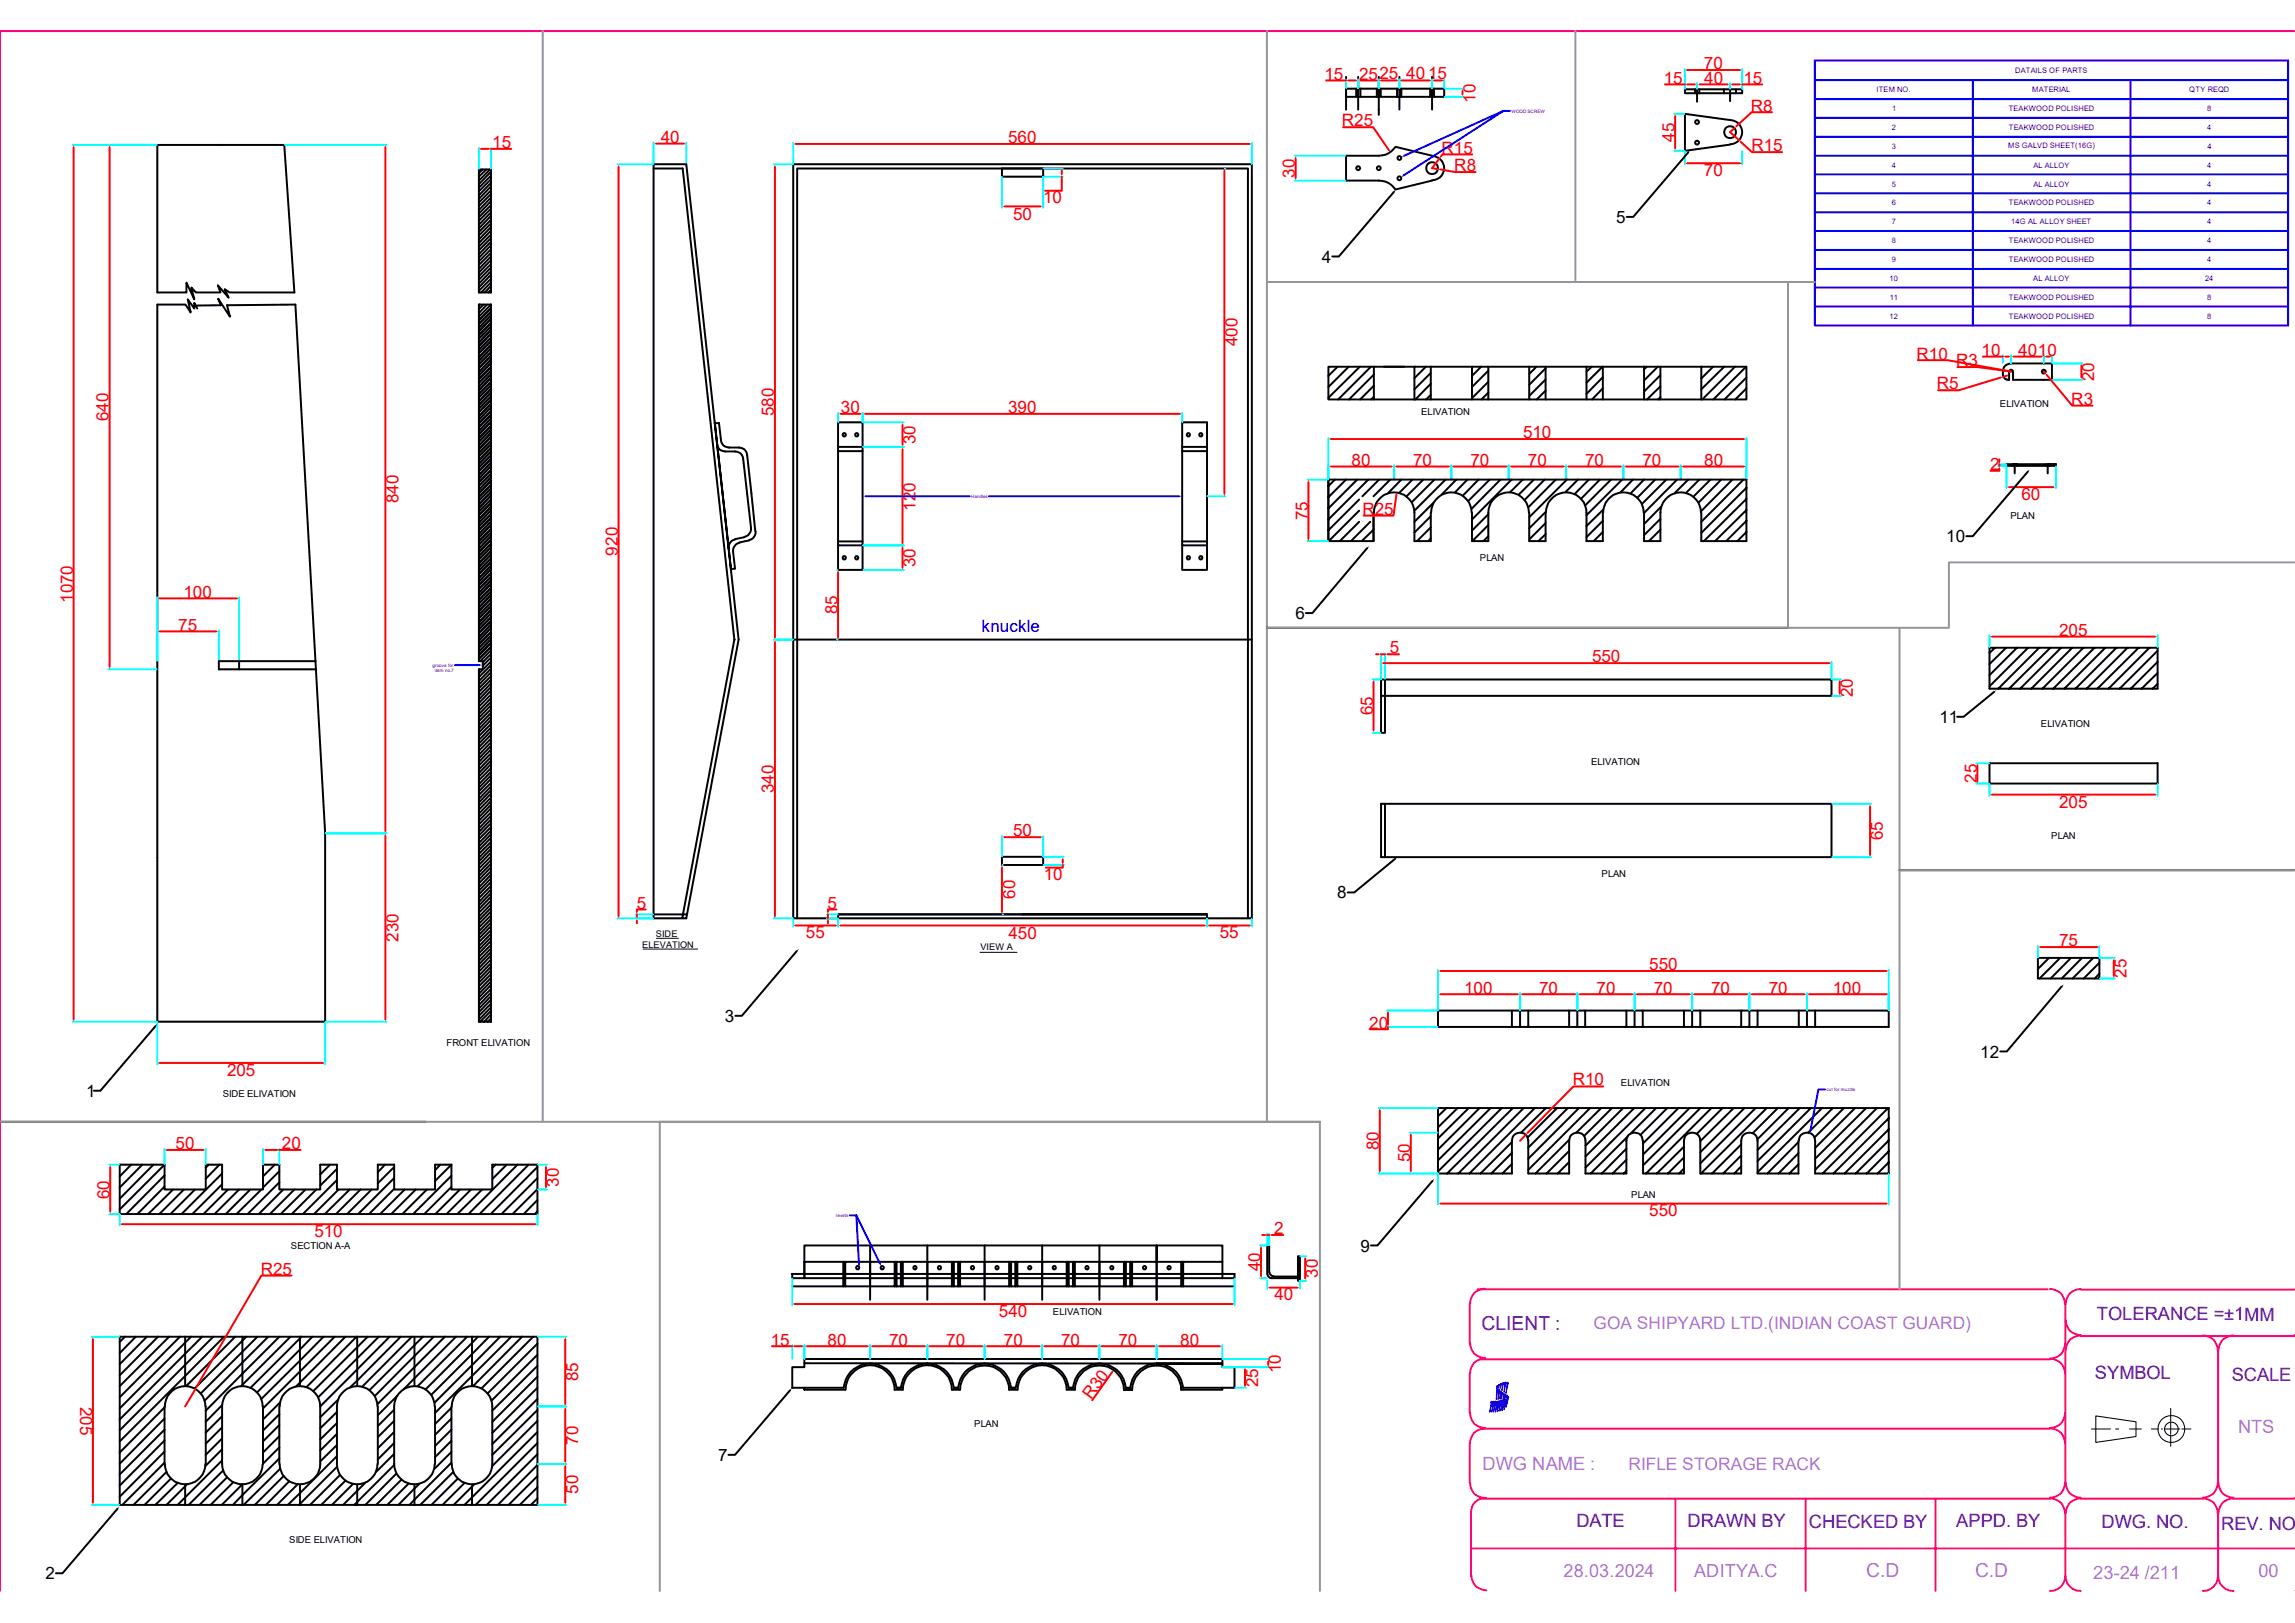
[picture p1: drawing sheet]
<svg xmlns="http://www.w3.org/2000/svg" width="297mm" height="210mm" viewBox="0 0 297 210" stroke-linecap="round" stroke-linejoin="round" font-family="sans-serif">
<defs><g id="words">
<text font-size="2.5" fill="#5c00b8" x="191.7" y="172.1">CLIENT :</text>
<g font-size="2.5" fill="#c16edd">
<text x="241.5" y="204">C.D</text>
<text x="255.6" y="204">C.D</text>
</g>
<g font-size="2.4" fill="#5c00b8">
<text x="271.4" y="170.8">TOLERANCE =±1MM</text>
<text x="271.1" y="178.4">SYMBOL</text>
<text x="288.8" y="178.7">SCALE</text>
<text x="204" y="197.7">DATE</text>
<text x="218.4" y="197.7">DRAWN BY</text>
<text x="234.1" y="197.7">CHECKED BY</text>
<text x="253.2" y="197.7">APPD. BY</text>
<text x="272" y="197.7">DWG. NO.</text>
<text x="287.4" y="198">REV. NO</text>
</g>
<g font-size="2.4" fill="#c16edd">
<text x="289.6" y="185.5">NTS</text>
<text x="191.9" y="190.2">DWG NAME :</text>
<text x="270.9" y="204.3">23-24 /211</text>
<text x="292.3" y="204">00</text>
</g>
<g font-size="2.3" fill="#c16edd">
<text x="202.4" y="204">28.03.2024</text>
<text x="219.2" y="204">ADITYA.C</text>
</g>
<g font-size="2.2" fill="#f00">
<text x="171.4" y="10.3">15</text>
<text x="175.9" y="10.3">25</text>
<text x="178.5" y="10.3">25</text>
<text x="182" y="10.3">40</text>
<text x="184.8" y="10.3">15</text>
<text x="215.3" y="10.8">15</text>
<text x="220.5" y="9">70</text>
<text x="220.6" y="10.8">40</text>
<text x="225.6" y="10.8">15</text>
<text x="173.7" y="16.3">R25</text>
<text x="191" y="13.3" transform="rotate(-90 191 13.3)">10</text>
<text x="226.6" y="14.4">R8</text>
<text x="63.7" y="19.2">15</text>
<text x="85.5" y="18.5">40</text>
<text x="130.5" y="18.5">560</text>
<text x="167.6" y="23" transform="rotate(-90 167.6 23)">30</text>
<text x="186.6" y="19.9">R15</text>
<text x="188.2" y="22.2">R8</text>
<text x="216.7" y="18.3" transform="rotate(-90 216.7 18.3)">45</text>
<text x="220.5" y="22.8">70</text>
<text x="226.7" y="19.6">R15</text>
<text x="131.1" y="28.4">50</text>
<text x="135" y="26.3">10</text>
<text x="160.1" y="44.8" transform="rotate(-90 160.1 44.8)">400</text>
<text x="248" y="46.5">R10</text>
<text x="253.2" y="47.4">R3</text>
<text x="256.5" y="46">10</text>
<text x="261.2" y="46">4010</text>
<text x="100.2" y="53.8" transform="rotate(-90 100.2 53.8)">580</text>
<text x="108.8" y="53.5">30</text>
<text x="130.5" y="53.5">390</text>
<text x="250.7" y="50.4">R5</text>
<text x="268.1" y="52.4">R3</text>
<text x="271" y="49.3" transform="rotate(-90 271 49.3)">20</text>
<text x="14.1" y="54.5" transform="rotate(-90 14.1 54.5)">640</text>
<text x="118.5" y="57.5" transform="rotate(-90 118.5 57.5)">30</text>
<text x="197.1" y="56.7">510</text>
<text x="51.6" y="65.1" transform="rotate(-90 51.6 65.1)">840</text>
<text x="174.9" y="60.3">80</text>
<text x="182.9" y="60.3">70</text>
<text x="190.3" y="60.3">70</text>
<text x="197.7" y="60.3">70</text>
<text x="205.1" y="60.3">70</text>
<text x="212.6" y="60.3">70</text>
<text x="220.6" y="60.3">80</text>
<text x="257.6" y="60.9">2</text>
<text x="261.6" y="64.7">60</text>
<text x="80" y="71.9" transform="rotate(-90 80 71.9)">920</text>
<text x="118.5" y="66.1" transform="rotate(-90 118.5 66.1)">120</text>
<text x="169.3" y="67.3" transform="rotate(-90 169.3 67.3)">75</text>
<text x="176.3" y="66.6">R25</text>
<text x="23.7" y="77.3">100</text>
<text x="118.5" y="73.4" transform="rotate(-90 118.5 73.4)">30</text>
<text x="9.4" y="78" transform="rotate(-90 9.4 78)">1070</text>
<text x="23.1" y="81.6">75</text>
<text x="108.4" y="79.5" transform="rotate(-90 108.4 79.5)">85</text>
<text x="266.5" y="82.3">205</text>
<text x="179.9" y="84.5">5</text>
<text x="206" y="85.7">550</text>
<text x="177.7" y="92.6" transform="rotate(-90 177.7 92.6)">65</text>
<text x="239.8" y="90.2" transform="rotate(-90 239.8 90.2)">20</text>
<text x="255.8" y="101.3" transform="rotate(-90 255.8 101.3)">25</text>
<text x="100.2" y="102.7" transform="rotate(-90 100.2 102.7)">340</text>
<text x="266.5" y="104.5">205</text>
<text x="131.1" y="108.2">50</text>
<text x="135.1" y="113.9">10</text>
<text x="243.7" y="108.7" transform="rotate(-90 243.7 108.7)">65</text>
<text x="82.4" y="117.6">5</text>
<text x="107.1" y="117.6">5</text>
<text x="131.4" y="116.3" transform="rotate(-90 131.4 116.3)">60</text>
<text x="51.6" y="121.8" transform="rotate(-90 51.6 121.8)">230</text>
<text x="104.3" y="121.4">55</text>
<text x="130.5" y="121.5">450</text>
<text x="157.9" y="121.4">55</text>
<text x="213.4" y="125.6">550</text>
<text x="266.5" y="122.4">75</text>
<text x="189.5" y="128.6">100</text>
<text x="199.2" y="128.6">70</text>
<text x="206.6" y="128.6">70</text>
<text x="214" y="128.6">70</text>
<text x="221.4" y="128.6">70</text>
<text x="228.9" y="128.6">70</text>
<text x="237.2" y="128.6">100</text>
<text x="275.2" y="126.5" transform="rotate(-90 275.2 126.5)">25</text>
<text x="177.2" y="133.1">20</text>
<text x="29.4" y="139.2">205</text>
<text x="203.5" y="140.5">R10</text>
<text x="22.7" y="148.7">50</text>
<text x="36.5" y="148.7">20</text>
<text x="178.4" y="148.8" transform="rotate(-90 178.4 148.8)">80</text>
<text x="14.2" y="155.2" transform="rotate(-90 14.2 155.2)">60</text>
<text x="72.3" y="153.5" transform="rotate(-90 72.3 153.5)">30</text>
<text x="182.5" y="150.4" transform="rotate(-90 182.5 150.4)">50</text>
<text x="40.7" y="160.1">510</text>
<text x="164.9" y="159.7">2</text>
<text x="213.4" y="157.4">550</text>
<text x="33.7" y="165">R25</text>
<text x="163.1" y="164.5" transform="rotate(-90 163.1 164.5)">40</text>
<text x="170.6" y="165.4" transform="rotate(-90 170.6 165.4)">30</text>
<text x="129.3" y="170.4">540</text>
<text x="164.9" y="168.3">40</text>
<text x="74.8" y="178.7" transform="rotate(-90 74.8 178.7)">85</text>
<text x="99.7" y="174.1">15</text>
<text x="107.1" y="174.1">80</text>
<text x="115.1" y="174.1">70</text>
<text x="122.5" y="174.1">70</text>
<text x="129.9" y="174.1">70</text>
<text x="137.3" y="174.1">70</text>
<text x="144.7" y="174.1">70</text>
<text x="152.7" y="174.1">80</text>
<text x="162.8" y="179.5" transform="rotate(-90 162.8 179.5)">25</text>
<text x="165.8" y="177.7" transform="rotate(-90 165.8 177.7)">10</text>
<text x="10.4" y="182" transform="rotate(90 10.4 182)">205</text>
<text x="141.2" y="181.2" transform="rotate(-54 141.2 181.2)">R30</text>
<text x="74.8" y="186.9" transform="rotate(-90 74.8 186.9)">70</text>
<text x="74.8" y="193.3" transform="rotate(-90 74.8 193.3)">50</text>
</g>
<g font-size="2.2">
<text x="209.2" y="28.8">5</text>
<text x="171.1" y="34">4</text>
<text x="251.9" y="70.2">10</text>
<text x="167.6" y="80.1">6</text>
<text x="251" y="93.6">11</text>
<text x="173.1" y="116.2">8</text>
<text x="93.8" y="132.2">3</text>
<text x="256.3" y="136.9">12</text>
<text x="11.1" y="141.9">1</text>
<text x="176.1" y="162">9</text>
<text x="92.9" y="189.1">7</text>
<text x="5.9" y="204.4">2</text>
</g>
<text font-size="2.2" fill="#00f" x="127" y="81.7">knuckle</text>
<g font-size="2.2" fill="#c16edd">
<text x="206.2" y="172">GOA SHIPYARD LTD.(INDIAN COAST GUARD)</text>
<text x="206.6" y="172">.</text>
<text x="210.7" y="190.2">RIFLE STORAGE RACK</text>
</g>
<g font-size="1.2">
<text x="183.9" y="53.6">ELIVATION</text>
<text x="258.8" y="52.7">ELIVATION</text>
<text x="260.2" y="67.2">PLAN</text>
<text x="191.5" y="72.6">PLAN</text>
<text x="264.1" y="94.1">ELIVATION</text>
<text x="205.9" y="99">ELIVATION</text>
<text x="207.3" y="113.5">PLAN</text>
<text x="265.5" y="108.6">PLAN</text>
<text x="83.1" y="122.6">ELEVATION</text>
<text x="84.9" y="121.3">SIDE</text>
<text x="126.9" y="122.9">VIEW A</text>
<text x="57.8" y="135.3">FRONT ELIVATION</text>
<text x="28.8" y="141.9">SIDE ELIVATION</text>
<text x="209.8" y="140.6">ELIVATION</text>
<text x="211.1" y="155.1">PLAN</text>
<text x="37.6" y="161.6">SECTION A-A</text>
<text x="136.3" y="170.1">ELIVATION</text>
<text x="126.1" y="184.6">PLAN</text>
<text x="37.4" y="199.6">SIDE ELIVATION</text>
</g>
<g font-size="1" fill="#00f">
<text x="242.9" y="11.9">ITEM NO.</text>
<text x="260.8" y="9.5">DATAILS OF PARTS</text>
<text x="263" y="11.9">MATERIAL</text>
<text x="283.3" y="11.9">QTY REQD</text>
<text x="244.8" y="16.8">2</text>
<text x="244.9" y="14.4">1</text>
<text x="260" y="14.4">TEAKWOOD POLISHED</text>
<text x="260" y="16.8">TEAKWOOD POLISHED</text>
<text x="285.6" y="14.4">8</text>
<text x="285.7" y="16.8">4</text>
<text x="244.8" y="19.3">3</text>
<text x="244.8" y="21.7">4</text>
<text x="259.9" y="19.2">MS GALVD SHEET(16G)</text>
<text x="263.1" y="21.7">AL ALLOY</text>
<text x="285.7" y="21.7">4</text>
<text x="285.7" y="19.3">4</text>
<text x="244.8" y="24.2">5</text>
<text x="244.8" y="26.6">6</text>
<text x="244.8" y="29">7</text>
<text x="260" y="26.6">TEAKWOOD POLISHED</text>
<text x="260.3" y="29">14G AL ALLOY SHEET</text>
<text x="263.1" y="24.2">AL ALLOY</text>
<text x="285.7" y="26.6">4</text>
<text x="285.7" y="24.2">4</text>
<text x="285.7" y="29">4</text>
<text x="244.8" y="31.5">8</text>
<text x="244.8" y="33.9">9</text>
<text x="260" y="31.5">TEAKWOOD POLISHED</text>
<text x="260" y="33.9">TEAKWOOD POLISHED</text>
<text x="285.7" y="31.5">4</text>
<text x="285.7" y="33.9">4</text>
<text x="244.5" y="36.4">10</text>
<text x="244.5" y="41.2">12</text>
<text x="244.6" y="38.8">11</text>
<text x="260" y="41.2">TEAKWOOD POLISHED</text>
<text x="260" y="38.8">TEAKWOOD POLISHED</text>
<text x="263.1" y="36.4">AL ALLOY</text>
<text x="285.4" y="36.4">24</text>
<text x="285.6" y="38.8">8</text>
<text x="285.6" y="41.2">8</text>
</g>
<g font-size=".6" fill="#00f">
<text x="195.6" y="14.6">WOOD SCREW</text>
<text x="125.6" y="64.4">Handles</text>
<text x="56" y="86.3">groove for</text>
<text x="56.3" y="87">item no.7</text>
<text x="236.4" y="141.2">cut for muzzle</text>
<text x="108.2" y="157.5">revets</text>
</g>
</g></defs>
<g fill="none" stroke="#00f" stroke-width=".25">
<path d="M234.9 7.8h61.2v34.3h-61.2zM234.9 10.4h61.2M234.9 12.8h61.2M234.9 15.2h61.2M234.9 17.7h61.2M255.3 10.4v31.7M275.7 10.4v31.7M234.9 20.2h61.2M234.9 22.6h61.2M234.9 25h61.2M234.9 27.5h61.2M234.9 29.9h61.2"/>
<path d="M234.9 32.3h61.2M234.9 34.8h61.2M234.9 37.2h61.2M234.9 39.7h61.2"/>
</g>
<path d="M269.3 172.9h27.6M287.1 174.8v17.1M216.8 193.9v12M233.7 193.9v12M250.5 193.9v12M269.3 193.9h15.8M287.1 195.9v8.1M289 193.9h7.9M190.4 200.4h106.5" fill="none" stroke="#ff007f" stroke-width=".25"/>
<g fill="none" stroke="#000" stroke-width=".13">
<path d="M270.7 184.9h2.4M271.2 183.2l5.2 .8v1.9l-5.2 .7zM273.8 184.9h.4M275.6 184.9h1.5M278.4 184.9h1M279.7 184.9h.2M280.1 184.9h2M280.9 182.2v1.7M280.9 184.1v.2M280.9 184.4v1.1M280.9 185.7v.1M280.9 185.9v1.3"/>
<path d="M282.4 184.9h.1M282.6 184.9h.9"/>
<circle cx="281" cy="184.9" r="1.74"/>
<circle cx="281" cy="184.9" r=".88"/>
</g>
<g fill="#ff007f">
<path d="M296.9 166.7l.1 .1z"/>
<path d="M296.9 166.8h.1z"/>
<path d="M296.9 166.8v.1z"/>
<path d="M296.8 166.8l.1 .1z"/>
<path d="M296.9 205.8l.1 .1z"/>
</g>
<g fill="none" stroke="#ff007f" stroke-width=".25">
<path d="M296.9 4h-296.9v201.9M190.2 168.7v5.1M190.2 177.8v5M190.2 173.8a1.88 1.88 0 0 0 2 1.9M191.5 175.9h73.8M192.2 166.8a1.88 1.88 0 0 0-2 1.9M192.2 175.8a1.88 1.88 0 0 0-2 1.9M265.3 166.8a1.88 1.88 0 0 1 2 1.9M267.3 173.9a1.88 1.88 0 0 1-2 1.9 1.88 1.88 0 0 1 2 2M267.3 168.8v5.1M267.3 174.8v17.1M267.3 170.8a1.88 1.88 0 0 0 2 2"/>
<path d="M269.3 172.8a1.88 1.88 0 0 0-2 2M269.3 166.8a1.88 1.88 0 0 0-2 1.9M285.1 172.8a1.88 1.88 0 0 1 1.9 2M289.1 172.8a1.88 1.88 0 0 0-2 2M296.9 172.8h.1M190.2 186.8v5.1M190.2 182.8a1.88 1.88 0 0 0 2 2M190.2 191.9a1.88 1.88 0 0 0 2 1.9M190.4 195.8v8.2M191.7 184.9h73.6M191.7 193.9h73.6M192.2 184.8a1.88 1.88 0 0 0-2 2"/>
<path d="M192.4 193.8a1.82 1.82 0 0 0-2 1.9M265.3 184.8a1.88 1.88 0 0 1 2 2M265.3 193.9a1.88 1.88 0 0 1 2 1.9M267.3 182.8a1.88 1.88 0 0 1-2 2M267.3 191.9a1.88 1.88 0 0 1-2 1.9M267.3 195.4v8.6M267.3 191.9a1.88 1.88 0 0 0 2 1.9M269.3 193.9a1.88 1.88 0 0 0-2 1.9M285.1 193.9a1.88 1.88 0 0 1 1.9 1.9M287 191.9a1.88 1.88 0 0 1-1.9 1.9M287.1 191.9a1.88 1.88 0 0 0 2 1.9M289.1 193.9a1.88 1.88 0 0 0-2 1.9"/>
<path d="M296.9 193.8h.1M190.4 203.8a1.88 1.88 0 0 0 2 2M265.3 205.9a1.95 1.95 0 0 0 2-2 1.95 1.95 0 0 0 2 2M285.1 205.9a1.95 1.95 0 0 0 2-2 1.95 1.95 0 0 0 2 2"/>
</g>
<path d="M192.7 178.8h2.6v4h-2.6z" fill="#fff"/>
<path d="M194.8 180.5h.1l-.2 .5z" fill-rule="evenodd" fill="#2d0ff8"/>
<path d="M194.8 180.6h.1M194.8 180.5h.1l-.2 .5zM194.9 180.5h.1" fill="none" stroke="#1300f1" stroke-width=".13"/>
<path d="M194.5 178.9l.1 .1-.2 1z" fill-rule="evenodd" fill="#2d0ff8"/>
<path d="M194.4 179h.1M194.5 178.9l.1 .1-.2 1zM194.6 178.9h.1" fill="none" stroke="#1300f1" stroke-width=".13"/>
<path d="M194.2 179.1h.1l-.1 .6z" fill-rule="evenodd" fill="#2d0ff8"/>
<path d="M194.2 179.1h.1M194.2 179.1h.1l-.1 .6zM194.3 179.1h.1" fill="none" stroke="#1300f1" stroke-width=".13"/>
<path d="M194 179.2v-.1l-.1 .4z" fill-rule="evenodd" fill="#2d0ff8"/>
<path d="M193.9 179.2h.1M194 179.2v-.1l-.1 .4zM194 179.1h.1" fill="none" stroke="#1300f1" stroke-width=".13"/>
<path d="M193.7 179.3l.2 .2-.3 1.6z" fill-rule="evenodd" fill="#2d0ff8"/>
<path d="M193.7 179.5h.1M193.7 179.4h.1M193.7 179.3l.2 .2-.3 1.6zM193.9 179.5h.1" fill="none" stroke="#1300f1" stroke-width=".13"/>
<path d="M194 179.7l.1 .2-.2 1.2z" fill-rule="evenodd" fill="#2d0ff8"/>
<path d="M193.9 179.9h.1M193.9 179.8h.1M194 179.7l.1 .2-.2 1.2zM194.1 179.8h.1" fill="none" stroke="#1300f1" stroke-width=".13"/>
<path d="M194.2 180l.1 .1-.2 .9z" fill-rule="evenodd" fill="#2d0ff8"/>
<path d="M194.1 180.1h.1M194.2 180l.1 .1-.2 .9zM194.3 180.1h.1" fill="none" stroke="#1300f1" stroke-width=".13"/>
<path d="M194.4 180.2l.1 .1-.2 .8z" fill-rule="evenodd" fill="#2d0ff8"/>
<path d="M194.3 180.3h.1M194.4 180.2l.1 .1-.2 .8zM194.5 180.3h.1" fill="none" stroke="#1300f1" stroke-width=".13"/>
<path d="M194.6 180.4h.1l-.2 .7z" fill-rule="evenodd" fill="#2d0ff8"/>
<path d="M194.6 180.4h.1M194.6 180.4h.1l-.2 .7zM194.7 180.4h.1" fill="none" stroke="#1300f1" stroke-width=".13"/>
<path d="M195.2 180.7v.2l-.3 1.2z" fill-rule="evenodd" fill="#2d0ff8"/>
<path d="M195.1 180.8h.1M195.2 180.7v.2l-.3 1.2zM195.2 180.8h.1" fill="none" stroke="#1300f1" stroke-width=".13"/>
<path d="M193 181.4l.1-.1v.2l-.3 1.2z" fill-rule="evenodd" fill="#2d0ff8"/>
<path d="M193 181.5h.1M193 181.4h.1M193 181.3l.1 .2-.3 1.2zM193.1 181.5h.1" fill="none" stroke="#1300f1" stroke-width=".13"/>
<path d="M193.5 181.3l.1 .2-.3 1.2z" fill-rule="evenodd" fill="#2d0ff8"/>
<path d="M193.5 181.5h.1M193.5 181.4h.1M193.5 181.3l.1 .2-.3 1.2zM193.6 181.5h.1" fill="none" stroke="#1300f1" stroke-width=".13"/>
<path d="M194.5 181.1l.1 .2-.4 1.3z" fill-rule="evenodd" fill="#2d0ff8"/>
<path d="M194.4 181.3h.1M194.5 181.1l.1 .2-.4 1.3zM194.6 181.3h.1" fill="none" stroke="#1300f1" stroke-width=".13"/>
<path d="M194.7 181.1l.1 .1-.4 1.3z" fill-rule="evenodd" fill="#2d0ff8"/>
<path d="M194.6 181.2h.1M194.7 181.1l.1 .1-.4 1.3zM194.8 181.2h.1" fill="none" stroke="#1300f1" stroke-width=".13"/>
<path d="M194.9 181l.1 .2-.3 1.2z" fill-rule="evenodd" fill="#2d0ff8"/>
<path d="M194.8 181.2h.1M194.8 181.1h.1M194.9 181l.1 .2-.3 1.2zM195 181.2h.1" fill="none" stroke="#1300f1" stroke-width=".13"/>
<path d="M194.2 181.2l.1 .2-.3 1.2z" fill-rule="evenodd" fill="#2d0ff8"/>
<path d="M194.2 181.4h.1M194.2 181.3h.1M194.2 181.2l.1 .2-.3 1.2zM194.3 181.4h.1" fill="none" stroke="#1300f1" stroke-width=".13"/>
<path d="M194 181.3l.1 .1-.3 1.3z" fill-rule="evenodd" fill="#2d0ff8"/>
<path d="M193.9 181.4h.1M194 181.3l.1 .1-.3 1.3zM194.1 181.4h.1" fill="none" stroke="#1300f1" stroke-width=".13"/>
<path d="M193.8 181.3v.2l-.3 1.2z" fill-rule="evenodd" fill="#2d0ff8"/>
<path d="M193.7 181.5h.1M193.7 181.4h.1M193.8 181.3v.2l-.3 1.2zM193.8 181.5h.1" fill="none" stroke="#1300f1" stroke-width=".13"/>
<path d="M193.3 181.3l.1 .2-.4 1.2z" fill-rule="evenodd" fill="#2d0ff8"/>
<path d="M193.2 181.5h.1M193.2 181.4h.1M193.3 181.3l.1 .2-.4 1.2zM193.4 181.5h.1" fill="none" stroke="#1300f1" stroke-width=".13"/>
<path d="M195.1 178.9l.1 .1-.3 1.3z" fill-rule="evenodd" fill="#2d0ff8"/>
<path d="M195 179h.1M195.1 179h.1M195.1 178.9l.1 .1-.3 1.3zM195.2 179h.1" fill="none" stroke="#1300f1" stroke-width=".13"/>
<path d="M194.8 178.9l.1 .1-.3 1.2z" fill-rule="evenodd" fill="#2d0ff8"/>
<path d="M194.7 179h.1M194.8 178.9l.1 .1-.3 1.2zM194.9 178.9h.1" fill="none" stroke="#1300f1" stroke-width=".13"/>
<path d="M195 180.6l.1-.1-.1 .4z" fill-rule="evenodd" fill="#2d0ff8"/>
<path d="M195 180.6h.1M195 180.6l.1-.1-.1 .4zM195.1 180.5h.1" fill="none" stroke="#1300f1" stroke-width=".13"/>
<path d="M191.2 166.8h73.8M269.3 166.9h27.6" fill="none" stroke="#ff007f" stroke-width=".25"/>
<g fill="none" stroke="#000" stroke-width=".25">
<path d="M20.4 37.8v-19h16.4l1.3 19M20.4 39.4v71.6M62 21.9h1.5v15.9h-1.5zM62.1 39.4l-.1 .1M62.4 21.9l-.4 .5M62.6 39.4l-.6 .6M62.9 21.9l-.9 1M63 39.4l-1 1.1M63.4 21.9l-1.4 1.5M63.5 22.2l-1.5 1.6M63.5 22.7l-1.5 1.6M63.5 23.2l-1.5 1.6"/>
<path d="M63.5 23.7l-1.5 1.6M63.5 24.1l-1.5 1.6M63.5 24.6l-1.5 1.6M63.5 25.1l-1.5 1.6M63.5 25.6l-1.5 1.6M63.5 26l-1.5 1.6M63.5 26.5l-1.5 1.6M63.5 27l-1.5 1.6M63.5 27.5l-1.5 1.6M63.5 27.9l-1.5 1.6M63.5 28.4l-1.5 1.6M63.5 28.9l-1.5 1.6"/>
<path d="M63.5 29.4l-1.5 1.6M63.5 29.8l-1.5 1.7M63.5 30.4l-1.5 1.5M63.5 30.8l-1.5 1.6M63.5 31.3l-1.5 1.6M63.5 31.7l-1.5 1.7M63.5 32.3l-1.5 1.5M63.5 32.7l-1.5 1.6M63.5 33.2l-1.5 1.6M63.5 33.7l-1.5 1.6M63.5 34.2l-1.5 1.5M63.5 34.6l-1.5 1.6"/>
<path d="M63.5 35.1l-1.5 1.6M63.5 35.6l-1.5 1.6M63.5 36.1l-1.5 1.5M63.5 36.5l-1.2 1.3M63.5 37l-.8 .8M63.5 37.5l-.3 .3M63.5 39.9l-1.5 1.5M63.5 39.4h-1.5v46.2M63.5 39.4v92.8h-1.5v-45.6M63.5 39.4l-1.5 1.6M63.5 40.3l-1.5 1.6M63.5 40.8l-1.5 1.6"/>
<path d="M63.5 41.3l-1.5 1.6M63.5 41.8l-1.5 1.5M63.5 42.2l-1.5 1.6M63.5 42.7l-1.5 1.6M63.5 43.2l-1.5 1.6M63.5 43.7l-1.5 1.6M63.5 44.2l-1.5 1.5M63.5 44.6l-1.5 1.6M63.5 45.1l-1.5 1.6M63.5 45.6l-1.5 1.6M63.5 46.1l-1.5 1.5M63.5 46.5l-1.5 1.6"/>
<path d="M63.5 47l-1.5 1.6M63.5 47.5l-1.5 1.6M63.5 48l-1.5 1.5M63.5 48.4l-1.5 1.6M63.5 48.9l-1.5 1.6M63.5 49.4l-1.5 1.6M63.5 52.7l-1.5 1.6M63.5 49.9l-1.5 1.5M63.5 50.3l-1.5 1.6M63.5 50.8l-1.5 1.6M63.5 51.3l-1.5 1.6M63.5 51.8l-1.5 1.5"/>
<path d="M63.5 52.2l-1.5 1.6M63.5 53.2l-1.5 1.6M63.5 53.7l-1.5 1.5M63.5 54.1l-1.5 1.7M63.5 54.6l-1.5 1.6M63.5 55.1l-1.5 1.6M63.5 55.6l-1.5 1.5M63.5 56l-1.5 1.7M63.5 56.5l-1.5 1.6M63.5 57l-1.5 1.6M63.5 57.5l-1.5 1.6M63.5 58l-1.5 1.6"/>
<path d="M63.5 58.4l-1.5 1.6M63.5 58.9l-1.5 1.6M63.5 59.4l-1.5 1.6M63.5 59.9l-1.5 1.6M63.5 71.8l-1.5 1.6M63.5 60.3l-1.5 1.6M63.5 60.8l-1.5 1.6M63.5 61.3l-1.5 1.6M63.5 61.8l-1.5 1.6M63.5 62.2l-1.5 1.6M63.5 62.7l-1.5 1.6M63.5 63.2l-1.5 1.6"/>
<path d="M63.5 63.7l-1.5 1.6M63.5 64.1l-1.5 1.6M63.5 64.6l-1.5 1.6M63.5 65.1l-1.5 1.6M63.5 65.6l-1.5 1.6M63.5 66l-1.5 1.6M63.5 66.5l-1.5 1.6M63.5 67l-1.5 1.6M63.5 67.5l-1.5 1.6M63.5 67.9l-1.5 1.7M63.5 68.5l-1.5 1.5M63.5 68.9l-1.5 1.6"/>
<path d="M63.5 69.4l-1.5 1.6M63.5 69.8l-1.5 1.7M63.5 70.4l-1.5 1.5M63.5 70.8l-1.5 1.6M63.5 71.3l-1.5 1.6M63.5 72.3l-1.5 1.5M63.5 72.7l-1.5 1.6M63.5 73.2l-1.5 1.6M63.5 73.7l-1.5 1.6M63.5 74.2l-1.5 1.5M63.5 74.6l-1.5 1.6M63.5 75.1l-1.5 1.6"/>
<path d="M63.5 75.6l-1.5 1.6M63.5 76.1l-1.5 1.5M63.5 76.5l-1.5 1.6M63.5 77l-1.5 1.6M63.5 77.5l-1.5 1.6M63.5 78l-1.5 1.5M63.5 78.4l-1.5 1.6M63.5 78.9l-1.5 1.6M63.5 79.4l-1.5 1.6M63.5 79.9l-1.5 1.5M28.3 85.6v1M30.9 85.6v1"/>
<path d="M62.1 86.6l-.1 .1M63.5 80.3l-1.5 1.6M63.5 80.8l-1.5 1.6M63.5 81.3l-1.5 1.6M63.5 81.8l-1.5 1.6M63.5 82.3l-1.5 1.5M63.5 82.7l-1.5 1.6M63.5 83.2l-1.5 1.6M63.5 83.7l-1.5 1.6M63.5 84.2l-1.4 1.4M63.5 84.6l-1 1.1M63.5 85.1l-1 1"/>
<path d="M63.5 85.6l-1.5 1.6M63.5 86.1l-1.5 1.5M63.5 86.5l-1.5 1.6M63.5 87l-1.5 1.6M63.5 87.5l-1.5 1.6M63.5 88l-1.5 1.5M63.5 88.4l-1.5 1.6M63.5 88.9l-1.5 1.6M63.5 89.4l-1.5 1.6M63.5 89.9l-1.5 1.5M63.5 90.3l-1.5 1.6M63.5 90.8l-1.5 1.6"/>
<path d="M63.5 91.3l-1.5 1.6M63.5 91.8l-1.5 1.5M63.5 92.2l-1.5 1.7M63.5 92.7l-1.5 1.6M63.5 93.2l-1.5 1.6M63.5 93.7l-1.5 1.6M63.5 94.1l-1.5 1.7M63.5 94.6l-1.5 1.6M63.5 95.1l-1.5 1.6M63.5 95.6l-1.5 1.6M63.5 96.1l-1.5 1.6M63.5 96.5l-1.5 1.6"/>
<path d="M63.5 97l-1.5 1.6M63.5 97.5l-1.5 1.6M63.5 98l-1.5 1.6M63.5 98.4l-1.5 1.6M63.5 98.9l-1.5 1.6M63.5 99.4l-1.5 1.6M63.5 99.9l-1.5 1.6M63.5 100.3l-1.5 1.6M63.5 100.8l-1.5 1.6M63.5 101.3l-1.5 1.6M63.5 101.8l-1.5 1.6M63.5 102.2l-1.5 1.6"/>
<path d="M63.5 102.7l-1.5 1.6M63.5 103.2l-1.5 1.6M63.5 103.7l-1.5 1.6M63.5 104.1l-1.5 1.6M63.5 104.6l-1.5 1.6M63.5 105.1l-1.5 1.6M63.5 105.6l-1.5 1.6M63.5 106l-1.5 1.7M63.5 106.5l-1.5 1.6M63.5 107l-1.5 1.6M63.5 107.5l-1.5 1.6M63.5 108l-1.5 1.6"/>
<path d="M63.5 108.4l-1.5 1.6M63.5 108.9l-1.5 1.6M63.5 109.4l-1.5 1.6M63.5 109.9l-1.5 1.6M63.5 110.3l-1.5 1.6M63.5 110.8l-1.5 1.6M63.5 111.3l-1.5 1.6M63.5 111.8l-1.5 1.6M63.5 112.2l-1.5 1.6M63.5 112.7l-1.5 1.6M63.5 113.2l-1.5 1.6M63.5 113.7l-1.5 1.6"/>
<path d="M63.5 114.1l-1.5 1.6M63.5 114.6l-1.5 1.6M63.5 115.1l-1.5 1.6M63.5 115.6l-1.5 1.6M63.5 116l-1.5 1.6M63.5 116.5l-1.5 1.6M63.5 117l-1.5 1.6M63.5 117.5l-1.5 1.6M63.5 117.9l-1.5 1.6M63.5 118.4l-1.5 1.6M63.5 118.9l-1.5 1.6M63.5 119.4l-1.5 1.6"/>
<path d="M63.5 119.8l-1.5 1.7M63.5 120.4l-1.5 1.5M63.5 120.8l-1.5 1.6M63.5 121.3l-1.5 1.6M63.5 121.8l-1.5 1.6M63.5 122.3l-1.5 1.5M63.5 122.7l-1.5 1.6M63.5 123.2l-1.5 1.6M63.5 123.7l-1.5 1.6M63.5 124.2l-1.5 1.5M63.5 124.6l-1.5 1.6M63.5 125.1l-1.5 1.6"/>
<path d="M63.5 125.6l-1.5 1.6M63.5 126.1l-1.5 1.5M63.5 126.5l-1.5 1.6M63.5 127l-1.5 1.6M63.5 127.5l-1.5 1.6M63.5 128l-1.5 1.5M63.5 128.4l-1.5 1.6M63.5 128.9l-1.5 1.6M63.5 129.4l-1.5 1.6M63.5 129.9l-1.5 1.5M63.5 130.3l-1.5 1.7M63.5 130.8l-1.4 1.4"/>
<path d="M63.5 131.3l-.8 .9M63.5 131.8l-.4 .4"/>
</g>
<path d="M14 18.8h6.3M14 86.6h6.3" fill="none" stroke="#0ff" stroke-width=".25"/>
<path d="M14.2 19v67.3" fill="none" stroke="#f00" stroke-width=".25"/>
<g fill="#f00">
<path d="M14.2 18.8v.2h-.1z"/>
<path d="M14.1 86.3h.1v.3z"/>
</g>
<path d="M38.2 39.4l3.9 68.4v24.4h-21.7v-21.2" fill="none" stroke="#000" stroke-width=".25"/>
<path d="M36.9 18.8h13.1M42.2 107.8h7.8" fill="none" stroke="#0ff" stroke-width=".25"/>
<path d="M49.9 19v88.5" fill="none" stroke="#f00" stroke-width=".25"/>
<g fill="#f00">
<path d="M49.8 107.5h.2l-.1 .3z"/>
<path d="M49.9 18.8l.1 .2h-.2z"/>
</g>
<path d="M42.2 107.8h7.8M42.2 132.2h7.8" fill="none" stroke="#0ff" stroke-width=".25"/>
<path d="M49.9 108.2v23.7" fill="none" stroke="#f00" stroke-width=".25"/>
<g fill="#f00">
<path d="M49.9 107.8l.1 .4h-.2z"/>
<path d="M49.8 131.9h.2l-.1 .3z"/>
</g>
<path d="M20.4 132.3v5.4M42.1 132.3v5.4" fill="none" stroke="#0ff" stroke-width=".25"/>
<path d="M20.7 137.5h21.1" fill="none" stroke="#f00" stroke-width=".25"/>
<g fill="#f00">
<path d="M20.4 137.5h.3v.1z"/>
<path d="M41.8 137.5h.3l-.3 .1z"/>
</g>
<path d="M20.4 81.6v3.9M28.3 81.6v3.9" fill="none" stroke="#0ff" stroke-width=".25"/>
<path d="M20.7 81.7h7.3" fill="none" stroke="#f00" stroke-width=".25"/>
<g fill="#f00">
<path d="M28 81.7h.3l-.3 .1z"/>
<path d="M20.4 81.7h.3v.1z"/>
</g>
<path d="M20.4 77.3v8.2M30.9 77.3v8.2" fill="none" stroke="#0ff" stroke-width=".25"/>
<path d="M20.7 77.4h9.9" fill="none" stroke="#f00" stroke-width=".25"/>
<g fill="#f00">
<path d="M30.6 77.4h.3l-.3 .1z"/>
<path d="M20.4 77.4h.3v.1z"/>
</g>
<path d="M62 19.1v2.7M63.5 19.1v2.7" fill="none" stroke="#0ff" stroke-width=".25"/>
<path d="M62.3 19.3h.9M63.5 19.3h2.7" fill="none" stroke="#f00" stroke-width=".25"/>
<g fill="#f00">
<path d="M62 19.3l.3-.1v.1z"/>
<path d="M63.2 19.2l.3 .1h-.3z"/>
</g>
<path d="M20.1 132.8l.3-.3-.2 .3z" fill="#000"/>
<g fill="none" stroke="#000" stroke-width=".25">
<path d="M171.9 47.5h54.1v4.2h-54.1zM173.1 47.5l-1.2 1.1M174.5 47.5l-2.6 2.6M176 47.5l-4.1 4M177.4 47.5l-4.2 4.2M177.8 48.5l-3.2 3.2M177.8 49.9l-1.8 1.8M177.8 51.4l-.3 .3M179.1 47.5h2.6M183.1 47.5h-.1M184.5 47.5l-1.5 1.4M185.2 47.5v4.2"/>
<path d="M185.2 48.3l-2.2 2.1M185.2 49.7l-2 2M185.2 51.1l-.6 .6M190.5 47.5v4.2M191.7 47.5l-1.2 1.1M192.6 47.5v4.2M192.6 48l-2.1 2.1M192.6 49.4l-2.1 2.1M192.6 50.8l-.9 .9M197.9 47.5v4.2M198.8 47.5l-.9 .9M200 47.5v4.2"/>
<path d="M200 47.7l-2.1 2.1M200 49.1l-2.1 2.1M200 50.5l-1.1 1.2M205.3 47.5v4.2M206 47.5l-.7 .6M207.4 47.5l-2.1 2M207.4 47.5v4.2M207.4 48.8l-2.1 2.2M207.4 50.2l-1.4 1.5M212.8 47.5v4.2M213.1 47.5l-.3 .3M214.5 47.5l-1.7 1.7"/>
<path d="M214.9 48.6l-2.1 2.1M214.9 50l-1.8 1.7M214.9 51.4l-.3 .3M214.9 47.5v4.2M220.2 47.5v4.2M220.3 47.5h-.1M221.7 47.5l-1.5 1.5M223.1 47.5l-2.9 2.9M224.5 47.5l-4.2 4.2M226 47.5l-4.3 4.2M226 48.9l-2.8 2.8M226 50.2l-1.4 1.5"/>
<path d="M20.1 132.8l-7.1 8.3h-.9M15.6 150.7l-.1 .1M17 150.7l-1.5 1.5M18.4 150.7l-2.9 3M19.9 150.7l-4.4 4.4M21.3 150.7l-5.8 5.8M21.3 152.1l-5 5M21.3 153.5l-3.5 3.6M22.4 153.9l-3.2 3.2M23.8 153.9l-3.2 3.2M25.2 153.9l-3.1 3.2M27 150.7l-.4 .4"/>
<path d="M28.4 150.7l-1.8 1.8M28.7 151.8l-5.2 5.3M28.7 153.2l-3.8 3.9M29.5 153.9l-3.2 3.2M30.9 153.9l-3.1 3.2M32.4 153.9l-3.2 3.2M33.8 153.9l-3.2 3.2M34.1 150.7l-.1 .1M35.6 150.7l-1.6 1.5M36.2 151.6l-2.2 2.1M36.2 153l-4.2 4.1M36.7 153.9l-3.2 3.2"/>
<path d="M38.1 153.9l-3.2 3.2M39.5 153.9l-3.2 3.2M40.9 153.9l-3.1 3.2M42.7 150.7l-1.3 1.3M43.6 151.3l-2.2 2.1M43.6 152.7l-4.4 4.4M43.8 153.9l-3.2 3.2M45.3 153.9l-3.3 3.2M46.7 153.9l-3.2 3.2M48.1 153.9l-3.2 3.2M49.8 150.7l-.9 1M51 151l-2.1 2.1"/>
<path d="M51 152.4l-4.6 4.7M51 153.8l-3.2 3.3M52.4 153.9l-3.2 3.2M53.8 153.9l-3.2 3.2M55.2 153.9l-3.1 3.2M57 150.7l-.7 .7M58.4 153.6l-3.5 3.5M58.4 150.7l-2.1 2.1M58.4 152.1l-4.9 5M59.5 153.9l-3.2 3.2M61 153.9l-3.2 3.2M62.4 153.9l-3.2 3.2"/>
<path d="M64.1 150.7l-.4 .4M65.6 150.7l-1.9 1.9M67 150.7l-6.4 6.4M68.4 150.7l-6.3 6.4M69.6 151l-6.1 6.1M69.6 152.4l-4.7 4.7M69.6 153.9l-3.3 3.2M69.6 155.3l-1.8 1.8M69.6 156.7l-.4 .4M15.5 173h54.1v21.7h-54.1zM16.2 173l-.7 .7M17.6 173l-2.1 2.1"/>
<path d="M19 173l-3.5 3.5M20.4 173l-4.9 5M21.9 173l-6.4 6.4M23.3 173l-7.8 7.8M24 173v6.4M24.7 173l-9.2 9.2M26.2 173l-10.7 10.7M27.6 173l-12.1 12.1M29 173l-13.5 13.5M30.4 173l-6.3 6.4M31.4 173v6.4M31.9 173l-6.7 6.7"/>
<path d="M33.3 173l-7.3 7.3M34.7 173l-8.2 8.2M36.2 173l-9.6 9.5M37.6 173l-6.4 6.4M38.8 173v6.4M39 173l-6.6 6.6M40.4 173l-7.1 7.2M41.9 173l-8.1 8M43.3 173l-9.3 9.2M44.7 173l-6.4 6.4M46.1 173l-6.4 6.5M46.2 173v6.4"/>
<path d="M47.6 173l-7 7M49 173l-7.8 7.8M50.4 173l-9 9M51.9 173l-6.6 6.5M53.3 173l-6.4 6.5M53.6 173v6.4M54.7 173l-6.9 6.9M56.1 173l-7.6 7.6M57.6 173l-8.7 8.7M59 173l-6.8 6.8M60.5 173l-6.4 6.4M61.1 173v6.4"/>
<path d="M61.8 173l-6.7 6.8M63.3 173l-7.5 7.5M64.7 173l-8.4 8.5M66.2 173l-9.9 9.8M67.6 173l-6.4 6.4M69 173l-6.7 6.7M69.6 173.9l-6.5 6.4M69.6 175.3l-6 5.9M69.6 176.7l-5.9 5.8M69.6 178.1l-5.9 5.9M69.6 179.6l-5.9 5.8M21.3 182v7.4"/>
<path d="M21.3 186.4l-5.8 5.8M21.3 187.8l-5.8 5.9M21.3 189.3l-5.5 5.4M21.3 185l-5.8 5.8M21.3 182.1l-5.8 5.9M21.3 183.6l-5.8 5.8M21.3 189.4a2.62 2.62 0 0 0 2.7 2.7 2.62 2.62 0 0 0 2.6-2.7M21.3 182a2.62 2.62 0 0 1 2.7-2.6 2.62 2.62 0 0 1 2.6 2.6M21.5 190.5l-4.2 4.2M22.1 191.3l-3.4 3.4M23 191.9l-2.9 2.8M24 192.1v2.6"/>
<path d="M24.2 192.1l-2.7 2.6M26.6 182v7.4M28.7 194.7l2.7-2.6v2.6M28.7 189l-5.7 5.7M28.7 183.3l-2.1 2.1M28.7 184.7l-2.1 2.1M28.7 186.1l-2.1 2.2M28.7 187.5l-2.1 2.2M28.7 181.8l-2.1 2.2M28.9 190.3l-4.5 4.4M29.4 191.2l-3.6 3.5M30.2 191.8l-2.9 2.9"/>
<path d="M34 182a2.62 2.62 0 0 0-2.6-2.6 2.62 2.62 0 0 0-2.7 2.6v7.4a2.62 2.62 0 0 0 2.7 2.7 2.62 2.62 0 0 0 2.6-2.7M34 182v7.4M36.2 183l-2.2 2.1M36.2 184.4l-2.2 2.1M36.2 182v7.4M36.2 185.8l-2.2 2.2M36.2 187.3l-2.2 2.1M36.2 188.7l-6.1 6M36.2 181.5l-2.2 2.2M36.2 182a2.62 2.62 0 0 1 2.6-2.6 2.62 2.62 0 0 1 2.6 2.6M36.2 190.1l-4.7 4.6M36.7 191l-3.7 3.7"/>
<path d="M37.4 191.7l-3 3M38.5 192.1l-2.6 2.6M38.8 192.1v2.6M41.4 182v7.4a2.62 2.62 0 0 1-2.6 2.7 2.62 2.62 0 0 1-2.6-2.7M43.6 182.7l-2.2 2.1M43.6 184.1l-2.2 2.2M43.6 185.5l-2.2 2.2M43.6 187l-2.2 2.1M43.6 188.4l-6.3 6.3M43.6 189.8l-4.9 4.9M43.7 181.1l-2.3 2.3M44 190.9l-3.9 3.8"/>
<path d="M44.7 191.6l-3.1 3.1M45.7 192l-2.7 2.7M46.2 192.1v2.6M47.3 191.9l-2.9 2.8M48.9 182a2.62 2.62 0 0 0-2.7-2.6 2.62 2.62 0 0 0-2.6 2.6v7.4a2.62 2.62 0 0 0 2.6 2.7 2.62 2.62 0 0 0 2.7-2.7M48.9 182v7.4M51 185.3l-2.1 2.1M51 182.4l-2.1 2.1M51 183.9l-2.1 2.1M51 186.7l-2.1 2.1M51 188.1l-2.3 2.4M51 189.6l-5.2 5.1"/>
<path d="M51.3 190.7l-4 4M51.4 180.6l-2.5 2.5M51.9 191.5l-3.2 3.2M52.9 192l-2.8 2.7M53.6 192.1v2.6M54.3 192l-2.7 2.7M56.3 182a2.62 2.62 0 0 0-2.7-2.6 2.62 2.62 0 0 0-2.6 2.6v7.4a2.62 2.62 0 0 0 2.6 2.7 2.62 2.62 0 0 0 2.7-2.7M56.3 182v7.4M58.4 182v7.4M58.4 182.2l-2.1 2.1M58.4 183.6l-2.1 2.1M58.4 185l-2.1 2.1"/>
<path d="M58.4 186.4l-2.1 2.2M58.4 187.9l-2.2 2.2M58.4 189.3l-5.4 5.4M58.5 182a2.62 2.62 0 0 1 2.6-2.6 2.62 2.62 0 0 1 2.6 2.6v7.4a2.62 2.62 0 0 1-2.6 2.7 2.62 2.62 0 0 1-2.6-2.7M58.6 190.5l-4.2 4.2M59.2 191.3l-3.4 3.4M60.1 191.9l-2.8 2.8M61.1 192.1v2.6M61.4 192.1l-2.7 2.6M69.6 186.7l-8 8M69.6 188.2l-6.6 6.5M69.6 189.6l-5.2 5.1"/>
<path d="M69.6 191l-3.8 3.7M69.6 192.4l-2.3 2.3M69.6 193.9l-.9 .8M69.6 185.3l-9.5 9.4M69.6 181l-5.9 5.9M69.6 182.5l-5.9 5.8M69.6 183.9l-5.9 5.8"/>
</g>
<path d="M69.6 173h3.7M69.6 182h3.7" fill="none" stroke="#0ff" stroke-width=".25"/>
<path d="M73.2 173.3v8.4" fill="none" stroke="#f00" stroke-width=".25"/>
<g fill="#f00">
<path d="M73.2 173v.3h-.1z"/>
<path d="M73.1 181.7h.1v.3z"/>
</g>
<path d="M69.6 182h3.7M69.6 189.4h3.7" fill="none" stroke="#0ff" stroke-width=".25"/>
<path d="M73.2 182.3v6.8" fill="none" stroke="#f00" stroke-width=".25"/>
<g fill="#f00">
<path d="M73.2 182v.3h-.1z"/>
<path d="M73.1 189.1h.1v.3z"/>
</g>
<path d="M69.6 189.4h3.7M69.6 194.7h3.7" fill="none" stroke="#0ff" stroke-width=".25"/>
<path d="M73.2 189.7v4.7" fill="none" stroke="#f00" stroke-width=".25"/>
<g fill="#f00">
<path d="M73.2 189.4v.3h-.1z"/>
<path d="M73.1 194.4h.1v.3z"/>
</g>
<path d="M25.3 179.7l-1.3 2.3M37.7 165.1h-3.9l-8.4 14.4" fill="none" stroke="#f00" stroke-width=".25"/>
<path d="M25.4 179.4l.1 .1-.2 .2z" fill="#f00"/>
<path d="M15.1 195.2l.4-.3-.3 .4z" fill="#000"/>
<g fill="none" stroke="#000" stroke-width=".25">
<path d="M84.6 21.8h3.7M88.8 21.3h-4.2v97.5h4.2l6.8-36M102.7 21.3h59.3v97.5h-59.3zM129.7 21.8h5.3v1.1h-5.3zM92.8 57.4a1.01 1.01 0 0 0 1.1 1h1.2a1.01 1.01 0 0 1 1.1 1M93 54.7l.3 2.2a1.01 1.01 0 0 0 1.1 1h1.2a1.01 1.01 0 0 1 1.1 1M108.5 57.8h3.1M108.5 58.4h3.1M111.6 57.8v12.8h-3.1M111.6 57.8v-3.1h-3.1v19h3.1v-3.1M153 57.8v12.8h3.2M153 57.8v-3.1h3.2v15.9"/>
<path d="M153 57.8h3.2M153 58.4h3.2M108.5 70.1h3.1M153 70.6v3.1h3.2v-3.1M153 70.1h3.2M95.1 82.8l-6.8 35.9M102.7 82.8h59.3M84.6 118.3h4.2M103.2 118.8v-97h58.3v97M108.5 118.3h47.7h-47.7v.5M129.7 110.9h5.3v1h-5.3zM156.2 118.3v.5"/>
<path d="M15.2 195.2l-7.1 8.4h-.9"/>
<circle cx="109.3" cy="56.2" r=".22"/>
<circle cx="110.9" cy="56.2" r=".22"/>
<circle cx="153.8" cy="56.2" r=".22"/>
<circle cx="155.4" cy="56.2" r=".22"/>
<circle cx="109.3" cy="72.2" r=".22"/>
<circle cx="110.9" cy="72.2" r=".22"/>
<circle cx="153.8" cy="72.2" r=".22"/>
<circle cx="155.4" cy="72.2" r=".22"/>
</g>
<path d="M108.5 53.4v1.2M111.6 53.4v1.2" fill="none" stroke="#0ff" stroke-width=".25"/>
<path d="M108.8 53.6h2.5" fill="none" stroke="#f00" stroke-width=".25"/>
<g fill="#f00">
<path d="M108.5 53.6l.3-.1v.1z"/>
<path d="M111.3 53.5l.3 .1h-.3z"/>
</g>
<path d="M111.7 57.8h5.3M111.7 70.6h5.3" fill="none" stroke="#0ff" stroke-width=".25"/>
<path d="M116.8 58.2v12.1" fill="none" stroke="#f00" stroke-width=".25"/>
<g fill="#f00">
<path d="M116.8 57.8l.1 .4h-.1z"/>
<path d="M116.8 70.3h.1l-.1 .3z"/>
</g>
<path d="M111.7 73.7h5.3M111.7 70.6h5.3" fill="none" stroke="#0ff" stroke-width=".25"/>
<path d="M116.8 70.9v2.5" fill="none" stroke="#f00" stroke-width=".25"/>
<g fill="#f00">
<path d="M116.8 73.4h.1l-.1 .3z"/>
<path d="M116.8 70.6l.1 .3h-.1z"/>
</g>
<path d="M111.6 53.4v1.2M153 53.4v1.2" fill="none" stroke="#0ff" stroke-width=".25"/>
<path d="M112 53.6h40.7" fill="none" stroke="#f00" stroke-width=".25"/>
<g fill="#f00">
<path d="M111.6 53.6l.4-.1v.1z"/>
<path d="M152.7 53.5l.3 .1h-.3z"/>
</g>
<path d="M111.7 54.7h5.3M111.7 57.8h5.3" fill="none" stroke="#0ff" stroke-width=".25"/>
<path d="M116.8 55v2.5" fill="none" stroke="#f00" stroke-width=".25"/>
<g fill="#f00">
<path d="M116.8 54.7l.1 .3h-.1z"/>
<path d="M116.8 57.5h.1l-.1 .3z"/>
</g>
<path d="M102.7 18.5v2.7M162 18.5v2.7" fill="none" stroke="#0ff" stroke-width=".25"/>
<path d="M103 18.6h58.7" fill="none" stroke="#f00" stroke-width=".25"/>
<g fill="#f00">
<path d="M102.7 18.6h.3v.1z"/>
<path d="M161.7 18.6h.3l-.3 .1z"/>
</g>
<path d="M129.7 22.9v4M135 22.9v4" fill="none" stroke="#0ff" stroke-width=".25"/>
<path d="M130 26.7h4.7" fill="none" stroke="#f00" stroke-width=".25"/>
<g fill="#f00">
<path d="M129.7 26.7h.3v.1z"/>
<path d="M134.7 26.7h.3l-.3 .1z"/>
</g>
<path d="M135 21.8h2.5M135 22.9h2.5" fill="none" stroke="#0ff" stroke-width=".25"/>
<path d="M137.4 22.9v1.8h-2.1M137.4 22.1v.4" fill="none" stroke="#f00" stroke-width=".25"/>
<g fill="#f00">
<path d="M137.4 21.8l.1 .3h-.1z"/>
<path d="M137.4 22.5h.1l-.1 .4z"/>
</g>
<path d="M102.7 118.9v1M108.5 118.9v1" fill="none" stroke="#0ff" stroke-width=".25"/>
<path d="M103 119.8h5.2" fill="none" stroke="#f00" stroke-width=".25"/>
<g fill="#f00">
<path d="M102.7 119.8l.3-.1v.1z"/>
<path d="M108.2 119.7l.3 .1h-.3z"/>
</g>
<path d="M108.5 118.9v1M156.2 118.9v1" fill="none" stroke="#0ff" stroke-width=".25"/>
<path d="M108.8 119.8h47.1" fill="none" stroke="#f00" stroke-width=".25"/>
<g fill="#f00">
<path d="M108.5 119.8l.3-.1v.1z"/>
<path d="M155.9 119.7l.3 .1h-.3z"/>
</g>
<path d="M156.2 118.9v1M162 118.9v1" fill="none" stroke="#0ff" stroke-width=".25"/>
<path d="M156.5 119.8h5.2" fill="none" stroke="#f00" stroke-width=".25"/>
<g fill="#f00">
<path d="M156.2 119.8l.3-.1v.1z"/>
<path d="M161.7 119.7l.3 .1h-.3z"/>
</g>
<path d="M82.3 118.8h2.2M82.3 118.3h2.2" fill="none" stroke="#0ff" stroke-width=".25"/>
<path d="M82.4 118.3v.5M82.4 119.2v.3M83.6 117.7h-1.2v.3" fill="none" stroke="#f00" stroke-width=".25"/>
<g fill="#f00">
<path d="M82.4 118.8l.1 .4h-.1z"/>
<path d="M82.4 118h.1l-.1 .3z"/>
</g>
<path d="M79.9 21.3h4.6M79.9 118.8h4.6" fill="none" stroke="#0ff" stroke-width=".25"/>
<path d="M80.1 21.6v96.9" fill="none" stroke="#f00" stroke-width=".25"/>
<g fill="#f00">
<path d="M80 118.5h.1v.3z"/>
<path d="M80.1 21.3v.3h-.1z"/>
</g>
<path d="M129.7 108.2v2.6M135 108.2v2.6" fill="none" stroke="#0ff" stroke-width=".25"/>
<path d="M130 108.3h4.7" fill="none" stroke="#f00" stroke-width=".25"/>
<g fill="#f00">
<path d="M129.7 108.3l.3-.1v.2z"/>
<path d="M134.7 108.2l.3 .1-.3 .1z"/>
</g>
<path d="M135 110.9h2.7M135 111.9h2.7" fill="none" stroke="#0ff" stroke-width=".25"/>
<path d="M137.5 111.9v.4h-2.2M137.5 111.2v.4" fill="none" stroke="#f00" stroke-width=".25"/>
<g fill="#f00">
<path d="M137.5 110.9l.1 .3h-.1z"/>
<path d="M137.5 111.6h.1l-.1 .3z"/>
</g>
<path d="M129.8 111.9h.1M129.8 118.3h.1" fill="none" stroke="#0ff" stroke-width=".25"/>
<path d="M129.7 112.3v5.7" fill="none" stroke="#f00" stroke-width=".25"/>
<g fill="#f00">
<path d="M129.7 111.9l.1 .4h-.2z"/>
<path d="M129.6 118h.2l-.1 .3z"/>
</g>
<path d="M84.6 18.5v2.7M88.8 18.5v2.7" fill="none" stroke="#0ff" stroke-width=".25"/>
<path d="M84.9 18.6h3.6" fill="none" stroke="#f00" stroke-width=".25"/>
<g fill="#f00">
<path d="M84.6 18.6l.3-.1v.1z"/>
<path d="M88.5 18.5l.3 .1h-.3z"/>
</g>
<path d="M88.3 21.8l6.7 61M88.8 21.3l6.8 61.5M93 54.7l-.5 .1M96.2 59.4l1 8.9a1.11 1.11 0 0 1-.8 1.2M96.7 58.8l1 9.9M93.6 64.2h.1M95.1 69.8a1.11 1.11 0 0 0-.8 1.2M95.7 70.2a1.11 1.11 0 0 0-.8 1.2l.2 2.2-.5 .1M96.4 69.5l-1.3 .3M96.9 69.9l-1.2 .3M97.8 68.7a1.11 1.11 0 0 1-.9 1.2" fill="none" stroke="#000" stroke-width=".25"/>
<path d="M158.5 21.8h.1M156.3 64.2h2.3" fill="none" stroke="#0ff" stroke-width=".25"/>
<path d="M158.5 22.1v41.8" fill="none" stroke="#f00" stroke-width=".25"/>
<g fill="#f00">
<path d="M158.4 63.9h.1v.3z"/>
<path d="M158.5 21.8v.3h-.1z"/>
</g>
<path d="M100.2 82.8h2.4M100.2 118.8h2.4" fill="none" stroke="#0ff" stroke-width=".25"/>
<path d="M100.3 83.1v35.4" fill="none" stroke="#f00" stroke-width=".25"/>
<g fill="#f00">
<path d="M100.2 118.5h.1v.3z"/>
<path d="M100.3 82.8v.3h-.1z"/>
</g>
<path d="M83.2 122.8h7.1M85 121.4h2.8M126.8 123.2h4.8" fill="none" stroke="#000" stroke-width=".13"/>
<path d="M103 123.1l.4-.3-.2 .3z" fill="#000"/>
<g fill="none" stroke="#000" stroke-width=".25">
<path d="M174.2 11.5h12.7v1h-12.7zM174.2 9.9v4.3M175.5 11.5v1M175.8 9.9v4.3M176.1 11.5v1M178.2 11.5v1M178.4 9.9v5M178.7 11.5v1M180.6 19a2.54 2.54 0 0 1-2.2 1.2h-4.2v3.2h4.2a2.54 2.54 0 0 1 2.2 1.1M180.6 19l4.7 1.2M180.8 11.5v1M181.1 9.9v4.3"/>
<path d="M181.4 11.5v1M185.1 11.5v1M185.3 9.9v4.3M185.6 11.5v1M185.3 23.4l-4.7 1.1M185.3 20.2a1.57 1.57 0 0 1 1.6 1.6 1.57 1.57 0 0 1-1.6 1.5M103.1 123.1l-7.1 8.3h-.8"/>
<circle cx="175.8" cy="21.8" r=".25"/>
<circle cx="178.4" cy="21.8" r=".25"/>
<circle cx="181.1" cy="20.4" r=".25"/>
<circle cx="181.1" cy="23.1" r=".25"/>
<circle cx="185.3" cy="21.8" r=".77"/>
</g>
<path d="M174.2 10.3v1.1M175.8 10.3v1.1" fill="none" stroke="#0ff" stroke-width=".25"/>
<path d="M171.6 10.4h2.6M174.5 10.4h1" fill="none" stroke="#f00" stroke-width=".25"/>
<g fill="#f00">
<path d="M175.5 10.4h.3l-.3 .1z"/>
<path d="M174.2 10.4h.3v.1z"/>
</g>
<path d="M175.8 10.3v1.1M178.4 10.3v1.1" fill="none" stroke="#0ff" stroke-width=".25"/>
<path d="M176.1 10.4h2" fill="none" stroke="#f00" stroke-width=".25"/>
<g fill="#f00">
<path d="M175.8 10.4h.3v.1z"/>
<path d="M178.1 10.4h.3l-.3 .1z"/>
</g>
<path d="M178.4 10.3v1.1M181.1 10.3v1.1" fill="none" stroke="#0ff" stroke-width=".25"/>
<path d="M178.8 10.4h2" fill="none" stroke="#f00" stroke-width=".25"/>
<g fill="#f00">
<path d="M178.4 10.4l.4-.1v.2z"/>
<path d="M180.8 10.3l.3 .1-.3 .1z"/>
</g>
<path d="M181.1 10.3v1.1M185.3 10.3v1.1" fill="none" stroke="#0ff" stroke-width=".25"/>
<path d="M181.4 10.4h3.6" fill="none" stroke="#f00" stroke-width=".25"/>
<g fill="#f00">
<path d="M181.1 10.4l.3-.1v.2z"/>
<path d="M185 10.3l.3 .1-.3 .1z"/>
</g>
<path d="M185.3 10.3v1.1M186.9 10.3v1.1" fill="none" stroke="#0ff" stroke-width=".25"/>
<path d="M185.6 10.4h1" fill="none" stroke="#f00" stroke-width=".25"/>
<g fill="#f00">
<path d="M185.3 10.4l.3-.1v.2z"/>
<path d="M186.6 10.3l.3 .1-.3 .1z"/>
</g>
<path d="M187 12.5h2.4M187 11.5h2.4" fill="none" stroke="#0ff" stroke-width=".25"/>
<path d="M189.3 11.8v.4" fill="none" stroke="#f00" stroke-width=".25"/>
<g fill="#f00">
<path d="M189.2 12.2h.1v.3z"/>
<path d="M189.3 11.5v.3h-.1z"/>
</g>
<path d="M190.5 20h-3.8l-.2 .2M186.3 20.5l-1 1.3" fill="none" stroke="#f00" stroke-width=".25"/>
<path d="M186.4 20.2l.1 .1-.2 .2z" fill="#f00"/>
<path d="M185.3 21.8l.8 .1M186.4 21.9l1.9 .4h2.7" fill="none" stroke="#f00" stroke-width=".25"/>
<path d="M186.1 21.9h.3v.1z" fill="#f00"/>
<path d="M173.8 16.5h3.9l2 2.9" fill="none" stroke="#f00" stroke-width=".25"/>
<path d="M179.7 19.5l.1-.1 .2 .3z" fill="#f00"/>
<path d="M167.6 23.4h6.5M167.6 20.2h6.5" fill="none" stroke="#0ff" stroke-width=".25"/>
<path d="M167.7 20.5v2.5" fill="none" stroke="#f00" stroke-width=".25"/>
<g fill="#f00">
<path d="M167.6 23h.1v.4z"/>
<path d="M167.7 20.2v.3h-.1z"/>
</g>
<path d="M181.3 20.3l.4-.2v.1z" fill="#00f"/>
<path d="M194.6 14.4l-12.9 5.8" fill="none" stroke="#00f" stroke-width=".25"/>
<path d="M181.6 22.6l.1 .2-.4 .1z" fill="#00f"/>
<path d="M195.4 14.4h-.8l-12.9 8.3" fill="none" stroke="#00f" stroke-width=".25"/>
<path d="M180.3 24.8l.3-.3-.2 .4z" fill="#000"/>
<g fill="none" stroke="#000" stroke-width=".25">
<path d="M218.1 11.6h7.4v.5h-7.4zM219.4 11.6v.5M219.6 11v2.2M219.9 11.6v.5M223.1 11.6v.5M223.9 11v2.1M223.9 18.7a1.57 1.57 0 0 0 1.6-1.6 1.57 1.57 0 0 0-1.6-1.6l-5.8-.8v4.8l5.8-.8M224.7 11.6v.5M180.4 24.8l-7.1 8.4h-.9"/>
<circle cx="219.6" cy="18.5" r=".25"/>
<circle cx="219.6" cy="15.8" r=".25"/>
<circle cx="223.9" cy="17.1" r=".77"/>
</g>
<path d="M218.1 8.9v2.6M225.5 8.9v2.6" fill="none" stroke="#0ff" stroke-width=".25"/>
<path d="M218.4 9.1h6.8" fill="none" stroke="#f00" stroke-width=".25"/>
<g fill="#f00">
<path d="M218.1 9.1l.3-.1v.1z"/>
<path d="M225.2 9l.3 .1h-.3z"/>
</g>
<path d="M218.1 10.8v.7M219.6 10.8v.7" fill="none" stroke="#0ff" stroke-width=".25"/>
<path d="M215.5 10.9h2.6M218.4 10.9h.9" fill="none" stroke="#f00" stroke-width=".25"/>
<g fill="#f00">
<path d="M219.3 10.9h.3l-.3 .1z"/>
<path d="M218.1 10.9h.3v.1z"/>
</g>
<path d="M219.6 10.8v.7M223.9 10.8v.7" fill="none" stroke="#0ff" stroke-width=".25"/>
<path d="M220 10.9h3.6" fill="none" stroke="#f00" stroke-width=".25"/>
<g fill="#f00">
<path d="M219.6 10.9h.4v.1z"/>
<path d="M223.6 10.9h.3l-.3 .1z"/>
</g>
<path d="M223.9 10.8v.7M225.5 10.8v.7" fill="none" stroke="#0ff" stroke-width=".25"/>
<path d="M224.2 10.9h1M225.5 10.9h2.5" fill="none" stroke="#f00" stroke-width=".25"/>
<g fill="#f00">
<path d="M223.9 10.9h.3v.1z"/>
<path d="M225.2 10.9h.3l-.3 .1z"/>
</g>
<path d="M216.7 14.7h1.3M216.7 19.5h1.3" fill="none" stroke="#0ff" stroke-width=".25"/>
<path d="M216.8 15v4.2" fill="none" stroke="#f00" stroke-width=".25"/>
<g fill="#f00">
<path d="M216.8 14.7v.3h-.1z"/>
<path d="M216.7 19.2h.1v.3z"/>
</g>
<path d="M224.5 16.6l-.6 .5M229.3 14.5h-2.6l-2 1.8" fill="none" stroke="#f00" stroke-width=".25"/>
<path d="M224.7 16.3v.1l-.2 .2z" fill="#f00"/>
<path d="M223.9 17.1l1.2 1.1M225.3 18.4l1.4 1.3h3.9" fill="none" stroke="#f00" stroke-width=".25"/>
<path d="M225.1 18.2l.2 .2z" fill="#f00"/>
<path d="M218.1 19.6v1.7M225.5 19.6v1.7" fill="none" stroke="#0ff" stroke-width=".25"/>
<path d="M218.4 21.1h6.8" fill="none" stroke="#f00" stroke-width=".25"/>
<g fill="#f00">
<path d="M218.1 21.1h.3v.1z"/>
<path d="M225.2 21.1h.3l-.3 .1z"/>
</g>
<path d="M218.7 19.4l-.2 .4-.1-.1z" fill="#000"/>
<g fill="none" stroke="#000" stroke-width=".25">
<path d="M218.5 19.7l-7.1 8.4h-.9M171.9 62.1v7.9h5.9v-3.7v3.7M172.8 62.1l-.9 .8M174.2 62.1l-2.3 2.2M175.6 62.1l-3.7 3.7M175.9 64.6l-4 4M175.9 66.1l-3.9 3.9M175.9 67.5l-2.5 2.5M177.1 62.1l-5.2 5.1M177.3 67.5l-2.5 2.5M177.8 68.5l-1.6 1.5M177.8 69.9l-.1 .1"/>
<path d="M177.8 66.3a2.62 2.62 0 0 1 2.6-2.6 2.62 2.62 0 0 1 2.6 2.6v3.7h2.2v-3.7M178.5 62.1l-2.2 2.1M179.9 62.1l-2.1 2.1M181.4 62.1l-1.7 1.7M182.8 62.1l-1.7 1.7M184.2 62.1l-2.2 2.1M185.2 66.8l-2.2 2.1M185.2 68.2l-1.8 1.8M185.2 69.7l-.4 .3M185.2 66.3a2.62 2.62 0 0 1 2.6-2.6 2.62 2.62 0 0 1 2.7 2.6M185.5 65.1l-2.5 2.4M185.6 62.1l-2.9 2.9"/>
<path d="M187.1 62.1l-4.1 4M188.5 62.1l-1.9 1.9M189.9 62.1l-1.6 1.6M190.5 66.3v3.7h2.1v-3.7a2.62 2.62 0 0 1 2.6-2.6 2.62 2.62 0 0 1 2.7 2.6M191.3 62.1l-2 2M192.6 66.5l-2.1 2.2M192.6 67.9l-2.1 2.1M192.6 69.4l-.6 .6M192.8 62.1l-2.8 2.7M194.2 62.1l-3.7 3.7M195.6 62.1l-5.1 5.1M197.1 62.1l-1.6 1.6"/>
<path d="M197.9 66.3v3.7h2.1v-3.7M198.5 62.1l-1.9 1.9M199.9 62.1l-2.6 2.6M200 66.3l-2.1 2.1M200 67.7l-2.1 2.1M200 69.1l-.9 .9M200.1 66.3a2.62 2.62 0 0 1 2.6-2.6 2.62 2.62 0 0 1 2.6 2.6v3.7h2.1v-3.7M201.3 62.1l-3.5 3.5M202.8 62.1l-4.9 4.8M204.2 62.1l-1.6 1.6M205.6 62.1l-1.8 1.8M207.1 62.1l-2.5 2.4"/>
<path d="M207.4 67.4l-2.1 2.1M207.4 68.8l-1.2 1.2M207.5 66.3a2.62 2.62 0 0 1 2.6-2.6 2.62 2.62 0 0 1 2.6 2.6M207.5 66l-2.2 2.1M208.5 62.1l-3.4 3.3M209.9 62.1l-4.6 4.6M211.3 62.1l-1.6 1.6M212.8 62.1l-1.8 1.7M212.8 66.3v3.7h2.1v-3.7a2.62 2.62 0 0 1 2.6-2.6 2.62 2.62 0 0 1 2.6 2.6M214.2 62.1l-2.3 2.3M214.9 67.1l-2.1 2.2M214.9 68.5l-1.5 1.5"/>
<path d="M214.9 70h-.1M215 65.6l-2.2 2.2M215.6 62.1l-3.1 3.1M217 62.1l-4.2 4.3M218.5 62.1l-1.7 1.7M219.9 62.1l-1.7 1.7M221.4 62.1l-2.2 2.2M222.8 62.1l-3 2.9M224.2 62.1l-4 4M225.6 62.1l-5.4 5.4M226 63.1l-5.8 5.9M226 64.6l-5.5 5.4"/>
<path d="M226 66l-4 4M226 67.4l-2.6 2.6M226 68.8l-1.2 1.2M226 62.1v7.9h-5.8v-3.7M15.5 150.7h5.8v3.2h5.3v-3.2h2.1v3.2h5.3v-3.2h2.2v3.2h5.2v-3.2h2.2v3.2h5.3v-3.2h2.1v3.2h5.3v-3.2h2.1v3.2h5.3v-3.2h5.9v6.4h-54.1z"/>
</g>
<path d="M171.9 56.7v5.3M226 56.7v5.3" fill="none" stroke="#0ff" stroke-width=".25"/>
<path d="M172.3 56.8h53.4" fill="none" stroke="#f00" stroke-width=".25"/>
<g fill="#f00">
<path d="M171.9 56.8h.4v.1z"/>
<path d="M225.7 56.8h.3l-.3 .1z"/>
</g>
<path d="M171.9 60.2v1.8M180.4 60.2v1.8" fill="none" stroke="#0ff" stroke-width=".25"/>
<path d="M172.3 60.4h7.8" fill="none" stroke="#f00" stroke-width=".25"/>
<g fill="#f00">
<path d="M171.9 60.4l.4-.1v.1z"/>
<path d="M180.1 60.3l.3 .1h-.3z"/>
</g>
<path d="M180.4 60.2v1.8M187.8 60.2v1.8" fill="none" stroke="#0ff" stroke-width=".25"/>
<path d="M180.7 60.4h6.8" fill="none" stroke="#f00" stroke-width=".25"/>
<g fill="#f00">
<path d="M180.4 60.4l.3-.1v.1z"/>
<path d="M187.5 60.3l.3 .1h-.3z"/>
</g>
<path d="M187.8 60.2v1.8M195.2 60.2v1.8" fill="none" stroke="#0ff" stroke-width=".25"/>
<path d="M188.1 60.4h6.8" fill="none" stroke="#f00" stroke-width=".25"/>
<g fill="#f00">
<path d="M187.8 60.4l.3-.1v.1z"/>
<path d="M194.9 60.3l.3 .1h-.3z"/>
</g>
<path d="M195.2 60.2v1.8M202.7 60.2v1.8" fill="none" stroke="#0ff" stroke-width=".25"/>
<path d="M195.6 60.4h6.8" fill="none" stroke="#f00" stroke-width=".25"/>
<g fill="#f00">
<path d="M195.2 60.4l.4-.1v.1z"/>
<path d="M202.4 60.3l.3 .1h-.3z"/>
</g>
<path d="M202.7 60.2v1.8M210.1 60.2v1.8" fill="none" stroke="#0ff" stroke-width=".25"/>
<path d="M203 60.4h6.8" fill="none" stroke="#f00" stroke-width=".25"/>
<g fill="#f00">
<path d="M202.7 60.4l.3-.1v.1z"/>
<path d="M209.8 60.3l.3 .1h-.3z"/>
</g>
<path d="M210.1 60.2v1.8M217.5 60.2v1.8" fill="none" stroke="#0ff" stroke-width=".25"/>
<path d="M210.4 60.4h6.8" fill="none" stroke="#f00" stroke-width=".25"/>
<g fill="#f00">
<path d="M210.1 60.4l.3-.1v.1z"/>
<path d="M217.2 60.3l.3 .1h-.3z"/>
</g>
<path d="M217.5 60.2v1.8M226 60.2v1.8" fill="none" stroke="#0ff" stroke-width=".25"/>
<path d="M217.8 60.4h7.9" fill="none" stroke="#f00" stroke-width=".25"/>
<g fill="#f00">
<path d="M217.5 60.4l.3-.1v.2z"/>
<path d="M225.7 60.3l.3 .1-.3 .1z"/>
</g>
<path d="M226 62.1h-54.1v7.9" fill="none" stroke="#000" stroke-width=".25"/>
<path d="M169.2 70h2.7M169.2 62.1h2.7" fill="none" stroke="#0ff" stroke-width=".25"/>
<path d="M169.3 62.4v7.3" fill="none" stroke="#f00" stroke-width=".25"/>
<g fill="#f00">
<path d="M169.2 69.7h.2l-.1 .3z"/>
<path d="M169.3 62.1l.1 .3h-.2z"/>
</g>
<path d="M14.1 157.1h1.3M14.1 150.7h1.3" fill="none" stroke="#0ff" stroke-width=".25"/>
<path d="M14.3 151v5.8" fill="none" stroke="#f00" stroke-width=".25"/>
<g fill="#f00">
<path d="M14.2 156.8h.1v.3z"/>
<path d="M14.3 150.7v.3h-.1z"/>
</g>
<path d="M69.6 150.7h1.2M69.6 153.9h1.2" fill="none" stroke="#0ff" stroke-width=".25"/>
<path d="M70.7 151v2.6" fill="none" stroke="#f00" stroke-width=".25"/>
<g fill="#f00">
<path d="M70.7 150.7v.3h-.1z"/>
<path d="M70.6 153.6h.1v.3z"/>
</g>
<path d="M176.9 70.9l.3-.2-.2 .3z" fill="#000"/>
<g fill="none" stroke="#000" stroke-width=".25">
<path d="M176.9 71l-7.1 8.3h-.8M102.5 164.8h57.3v.6h-57.3zM102.5 166.5h57.3M104.1 176.4h54.1h-8.5M104.1 179.8h5.3M104.1 179.6v.2M104.1 175.9h15.9M109.1 179.6h-6.6v-2.7h1.6v-1h54.1v1h1.6v2.7h-6.7a3.4 3.4 0 0 0-3.4-3.2 3.4 3.4 0 0 0-3.4 3.2h-.6a3.4 3.4 0 0 0-3.4-3.2 3.4 3.4 0 0 0-3.4 3.2h-.6a3.4 3.4 0 0 0-3.4-3.2 3.4 3.4 0 0 0-3.5 3.2M109.1 163.3v3.2M109.4 163.3v3.2M109.4 179.8a3.2 3.2 0 0 1 3.2-3.1 3.2 3.2 0 0 1 3.2 3.1h1a3.2 3.2 0 0 1 3.2-3.1 3.2 3.2 0 0 1 3.2 3.1h1a3.2 3.2 0 0 1 3.2-3.1 3.2 3.2 0 0 1 3.2 3.1h1.1M112.6 176.4h.1"/>
<path d="M112.6 161.2v7M115.8 163.3v3.2M116 163.3v3.2M116.6 163.3v3.2M116.8 163.3v3.2M120 176.4h.1M120 161.2v7M123.2 163.3v3.2M123.4 163.3v3.2M124 163.3v3.2M124.2 163.3v3.2M127.4 176.4h.1"/>
<path d="M127.4 161.2v7M130.6 163.3v3.2M130.9 163.3v3.2M131.4 163.3v3.2M131.4 179.6h-.5a3.4 3.4 0 0 0-3.5-3.2 3.4 3.4 0 0 0-3.4 3.2h-.6a3.4 3.4 0 0 0-3.4-3.2 3.4 3.4 0 0 0-3.4 3.2h-.6a3.4 3.4 0 0 0-3.4-3.2 3.4 3.4 0 0 0-3.4 3.2M131.7 163.3v3.2M131.7 179.8a3.2 3.2 0 0 1 3.2-3.1 3.2 3.2 0 0 1 3.1 3.1h1.1a3.2 3.2 0 0 1 3.2-3.1 3.2 3.2 0 0 1 3.2 3.1M134.9 161.2v7M134.9 176.4h.1M138 163.3v3.2M138.3 163.3v3.2M138.9 163.3v3.2"/>
<path d="M139.1 163.3v3.2M142.3 161.2v7M142.3 176.4h.1M145.5 163.3v3.2M145.5 179.8h1h-.5M145.7 163.3v3.2M146.3 163.3v3.2M146.5 163.3v3.2M149.7 161.2v7zM149.7 176.4v.3M152.9 176.4h.1M152.9 163.3v3.2"/>
<path d="M153.1 176.4h.1M153.1 163.3v3.2M158.2 163.3h-54.1v2.1v-4.2h54.1v4.2M158.2 179.6v.2h-5.3a3.2 3.2 0 0 0-3.2-3.1 3.2 3.2 0 0 0-3.2 3.1h-1M164 164.9a.6 .6 0 0 0 .5 .5h3.5M164.3 164.6v-3.4h-.3v3.7M164.3 164.6a.6 .6 0 0 0 .5 .5M164.8 165.2h3.2v.2M168 165.2v-2.6h.2v3.1h-.2v-.3"/>
<circle cx="111" cy="164" r=".22"/>
<circle cx="114.2" cy="164" r=".22"/>
<circle cx="118.4" cy="164" r=".22"/>
<circle cx="121.6" cy="164" r=".22"/>
<circle cx="125.9" cy="164" r=".22"/>
<circle cx="129" cy="164" r=".22"/>
<circle cx="133.3" cy="164" r=".22"/>
<circle cx="136.4" cy="164" r=".22"/>
<circle cx="140.7" cy="164" r=".22"/>
<circle cx="143.9" cy="164" r=".22"/>
<circle cx="148.1" cy="164" r=".22"/>
<circle cx="151.3" cy="164" r=".22"/>
</g>
<path d="M102.5 165.4v3.5M159.8 165.4v3.5" fill="none" stroke="#0ff" stroke-width=".25"/>
<path d="M102.8 168.7h56.7" fill="none" stroke="#f00" stroke-width=".25"/>
<g fill="#f00">
<path d="M159.5 168.7h.3l-.3 .1z"/>
<path d="M102.5 168.7h.3v.1z"/>
</g>
<path d="M102.5 174.1v1.7M104.1 174.1v1.7" fill="none" stroke="#0ff" stroke-width=".25"/>
<path d="M99.9 174.2h2.6M102.8 174.2h1" fill="none" stroke="#f00" stroke-width=".25"/>
<g fill="#f00">
<path d="M103.8 174.2h.3h-.3z"/>
<path d="M102.5 174.2h.3z"/>
</g>
<path d="M104.1 174.1v1.7M112.6 174.1v1.7" fill="none" stroke="#0ff" stroke-width=".25"/>
<path d="M104.4 174.2h7.9" fill="none" stroke="#f00" stroke-width=".25"/>
<g fill="#f00">
<path d="M104.1 174.2h.3z"/>
<path d="M112.3 174.2h.3h-.3z"/>
</g>
<path d="M112.6 174.1v1.7M120 174.1v1.7" fill="none" stroke="#0ff" stroke-width=".25"/>
<path d="M112.9 174.2h6.8" fill="none" stroke="#f00" stroke-width=".25"/>
<g fill="#f00">
<path d="M112.6 174.2h.3z"/>
<path d="M119.7 174.2h.3h-.3z"/>
</g>
<path d="M120 174.1v1.7M127.4 174.1v1.7" fill="none" stroke="#0ff" stroke-width=".25"/>
<path d="M120.3 174.2h6.8" fill="none" stroke="#f00" stroke-width=".25"/>
<g fill="#f00">
<path d="M120 174.2h.3z"/>
<path d="M127.1 174.2h.3h-.3z"/>
</g>
<path d="M127.4 174.1v1.7M134.9 174.1v1.7" fill="none" stroke="#0ff" stroke-width=".25"/>
<path d="M127.8 174.2h6.7" fill="none" stroke="#f00" stroke-width=".25"/>
<g fill="#f00">
<path d="M127.4 174.2h.4z"/>
<path d="M134.5 174.2h.4h-.4z"/>
</g>
<path d="M134.9 174.1v1.7M142.3 174.1v1.7" fill="none" stroke="#0ff" stroke-width=".25"/>
<path d="M135.2 174.2h6.7" fill="none" stroke="#f00" stroke-width=".25"/>
<g fill="#f00">
<path d="M134.9 174.2h.3z"/>
<path d="M141.9 174.2h.4h-.4z"/>
</g>
<path d="M142.3 174.1v1.7M149.7 174.1v1.7" fill="none" stroke="#0ff" stroke-width=".25"/>
<path d="M142.6 174.2h6.8" fill="none" stroke="#f00" stroke-width=".25"/>
<g fill="#f00">
<path d="M142.3 174.2h.3z"/>
<path d="M149.4 174.2h.3h-.3z"/>
</g>
<path d="M149.7 174.1v1.7M158.2 174.1v1.7" fill="none" stroke="#0ff" stroke-width=".25"/>
<path d="M150 174.2h7.9" fill="none" stroke="#f00" stroke-width=".25"/>
<g fill="#f00">
<path d="M149.7 174.2h.3z"/>
<path d="M157.9 174.2h.3h-.3z"/>
</g>
<path d="M159.9 176.9h1.3M159.9 179.6h1.3" fill="none" stroke="#0ff" stroke-width=".25"/>
<path d="M161.1 177.2v2.1" fill="none" stroke="#f00" stroke-width=".25"/>
<g fill="#f00">
<path d="M161.1 176.9l.1 .3h-.1z"/>
<path d="M161.1 179.3h.1l-.1 .3z"/>
</g>
<path d="M143.9 177.5l-2.5 3.7" fill="none" stroke="#f00" stroke-width=".25"/>
<path d="M143.9 177.5l.2-.2-.1 .3z" fill="#f00"/>
<path d="M163.1 161.2h.9M163.1 165.4h.9" fill="none" stroke="#0ff" stroke-width=".25"/>
<path d="M163.2 161.5v3.6" fill="none" stroke="#f00" stroke-width=".25"/>
<g fill="#f00">
<path d="M163.2 161.2l.1 .3h-.1z"/>
<path d="M163.2 165.1h.1l-.1 .3z"/>
</g>
<path d="M164 159.7v1.4M164.3 159.7v1.4" fill="none" stroke="#0ff" stroke-width=".25"/>
<path d="M163.4 159.8h.3M164 159.8h.3M164.6 159.8h1.5" fill="none" stroke="#f00" stroke-width=".25"/>
<g fill="#f00">
<path d="M163.7 159.7l.3 .1-.3 .1z"/>
<path d="M164.3 159.8l.3-.1v.2z"/>
</g>
<path d="M164 165.7v1.1M168.2 165.8v1" fill="none" stroke="#0ff" stroke-width=".25"/>
<path d="M164.3 166.6h3.6" fill="none" stroke="#f00" stroke-width=".25"/>
<g fill="#f00">
<path d="M164 166.6l.3-.1v.2z"/>
<path d="M167.9 166.5l.3 .1-.3 .1z"/>
</g>
<path d="M168.3 165.7h.7M168.3 162.6h.7" fill="none" stroke="#0ff" stroke-width=".25"/>
<path d="M168.9 162.9v2.5" fill="none" stroke="#f00" stroke-width=".25"/>
<g fill="#f00">
<path d="M168.9 165.4h.1l-.1 .3z"/>
<path d="M168.9 162.6l.1 .3h-.1z"/>
</g>
<path d="M102.2 179.9l.3-.3-.2 .4z" fill="#000"/>
<path d="M178.7 87.9h58.3v2.1h-58.3v-2.1v6.9h.5v-6.9M178.7 104h58.3v6.9h-58.3zM179.2 104v6.9M102.2 179.9l-7.1 8.4h-.8" fill="none" stroke="#000" stroke-width=".25"/>
<path d="M237.1 90h1.2M237.1 87.9h1.2" fill="none" stroke="#0ff" stroke-width=".25"/>
<path d="M238.1 88.2v1.5" fill="none" stroke="#f00" stroke-width=".25"/>
<g fill="#f00">
<path d="M238 89.7h.2l-.1 .3z"/>
<path d="M238.1 87.9l.1 .3h-.2z"/>
</g>
<path d="M178.7 84.5v3.3M179.2 84.5v3.3" fill="none" stroke="#0ff" stroke-width=".25"/>
<path d="M178.1 84.7h.3M178.7 84.7h.5M179.6 84.7h1.5" fill="none" stroke="#f00" stroke-width=".25"/>
<g fill="#f00">
<path d="M178.4 84.6l.3 .1h-.3z"/>
<path d="M179.2 84.7l.4-.1v.1z"/>
</g>
<path d="M178.7 85.6v2.2M237 85.6v2.2" fill="none" stroke="#0ff" stroke-width=".25"/>
<path d="M179 85.8h57.7" fill="none" stroke="#f00" stroke-width=".25"/>
<g fill="#f00">
<path d="M178.7 85.8l.3-.1v.2z"/>
<path d="M236.7 85.7l.3 .1-.3 .1z"/>
</g>
<path d="M237.1 104h5M237.1 110.9h5" fill="none" stroke="#0ff" stroke-width=".25"/>
<path d="M242 104.4v6.2" fill="none" stroke="#f00" stroke-width=".25"/>
<g fill="#f00">
<path d="M242 104l.1 .4h-.1z"/>
<path d="M242 110.6h.1l-.1 .3z"/>
</g>
<path d="M180.5 111.1l.3-.2-.2 .4z" fill="#000"/>
<g fill="none" stroke="#000" stroke-width=".25">
<path d="M180.5 111.2l-5.2 4.3h-.9M186.1 130.8h58.3v2.1h-58.3zM196.7 130.8v2.1M197.8 130.8v2.1M203.1 130.8v2.1M204.1 130.8v2.1M205.1 130.8v2.1M210.5 130.8v2.1M211.5 130.8v2.1M212.6 130.8v2.1M217.9 130.8v2.1M219 130.8v2.1"/>
<path d="M220 130.8v2.1M225.3 130.8v2.1M226.4 130.8v2.1M227.5 130.8v2.1M232.8 130.8v2.1M233.8 130.8v2.1M234.9 130.8v2.1M187.2 143.4l-1.1 1M188.6 143.4l-2.5 2.5M190.1 143.4l-4 3.9M191.5 143.4l-5.4 5.4M192.9 143.4l-6.8 6.8"/>
<path d="M194.4 143.4l-8.3 8.2M195.7 147.8l-4.1 4M195.7 149.2l-2.7 2.6M195.7 150.6l-1.3 1.2M195.8 143.4l-8.5 8.4M197.2 143.4l-8.5 8.4M198.6 143.4l-8.4 8.4M200.1 143.4l-3.2 3.2M201.5 143.4l-3.8 3.8M202.9 143.4l-5.1 5.1M203.1 147.5l-4.4 4.3M203.1 148.9l-2.9 2.9"/>
<path d="M203.1 150.4l-1.5 1.4M203.1 151.8h-.1M204.3 143.4l-6.5 6.5M205.8 143.4l-8 8M207.2 143.4l-3.2 3.2M208.6 143.4l-3.6 3.6M210.1 143.4l-4.9 4.9M210.5 148.6l-3.2 3.2M210.5 150.1l-1.8 1.7M210.5 151.5l-.4 .3M210.7 147.1l-4.8 4.7M211.5 143.4l-6.3 6.2"/>
<path d="M212.6 147.6a1.06 1.06 0 0 0-1.1-1 1.06 1.06 0 0 0-1 1v4.2h-5.3v-4.2a1.06 1.06 0 0 0-1.1-1 1.06 1.06 0 0 0-1 1v4.2h-5.3v-4.2a1.06 1.06 0 0 0-1.1-1 1.06 1.06 0 0 0-1 1v4.2h-9.6v-8.4h58.3v8.4h-9.5v-4.2a1.06 1.06 0 0 0-1.1-1 1.06 1.06 0 0 0-1 1M212.6 147.6v4.2h5.3v-4.2a1.06 1.06 0 0 1 1.1-1 1.06 1.06 0 0 1 1 1v4.2h5.3v-4.2a1.06 1.06 0 0 1 1.1-1 1.06 1.06 0 0 1 1.1 1v4.2h5.2v-4.2M212.9 143.4l-7.7 7.7M214.3 143.4l-3.3 3.3M215.8 143.4l-3.5 3.5M217.2 143.4l-4.6 4.6M217.9 148.4l-3.5 3.4M217.9 149.8l-2 2M217.9 151.2l-.6 .6M218.7 143.4l-6.1 6M220 143.4l-7.4 7.4M221.5 143.4l-8.5 8.4"/>
<path d="M222.9 143.4l-3.3 3.3M224.4 143.4l-4.4 4.3M225.3 148.1l-3.7 3.7M225.3 149.5l-2.3 2.3M225.3 150.9l-.8 .9M225.8 143.4l-5.8 5.7M227.2 143.4l-7.2 7.1M228.6 143.4l-8.5 8.4M230.1 143.4l-3.3 3.2M231.5 143.4l-4 4M232.7 147.8l-4 4M232.7 149.2l-2.5 2.6"/>
<path d="M232.7 150.7l-1.1 1.1M232.9 143.4l-5.4 5.4M234.4 143.4l-6.9 6.8M235.8 143.4l-8.3 8.3M237.2 143.4l-3.2 3.2M238.6 143.4l-3.8 3.8M240.1 143.4l-5.2 5.1M241.5 143.4l-6.6 6.5M242.9 143.4l-8 8M244.3 143.4l-8.4 8.4M244.4 144.7l-7.1 7.1M244.4 146.1l-5.7 5.7"/>
<path d="M244.4 147.6l-4.2 4.2M244.4 149l-2.8 2.8M244.4 150.4l-1.4 1.4"/>
</g>
<path d="M179.5 130.8h6.6M179.5 132.9h6.6" fill="none" stroke="#0ff" stroke-width=".25"/>
<path d="M179.6 132.9v.3h-2.4M179.6 131.1v1.4" fill="none" stroke="#f00" stroke-width=".25"/>
<g fill="#f00">
<path d="M179.6 130.8l.1 .3h-.1z"/>
<path d="M179.6 132.5h.1l-.1 .4z"/>
</g>
<path d="M186.1 125.5v5.2M244.4 125.5v5.2" fill="none" stroke="#0ff" stroke-width=".25"/>
<path d="M186.4 125.6h57.7" fill="none" stroke="#f00" stroke-width=".25"/>
<g fill="#f00">
<path d="M186.1 125.6h.3v.1z"/>
<path d="M244.1 125.6h.3l-.3 .1z"/>
</g>
<path d="M186.1 128.5v2.2M196.7 128.5v2.2" fill="none" stroke="#0ff" stroke-width=".25"/>
<path d="M186.4 128.7h10" fill="none" stroke="#f00" stroke-width=".25"/>
<g fill="#f00">
<path d="M186.1 128.7l.3-.1v.1z"/>
<path d="M196.4 128.6l.3 .1h-.3z"/>
</g>
<path d="M195.7 130.8v2.1" fill="none" stroke="#000" stroke-width=".25"/>
<path d="M196.7 128.5v2.2M204.1 128.5v2.2" fill="none" stroke="#0ff" stroke-width=".25"/>
<path d="M197 128.7h6.8" fill="none" stroke="#f00" stroke-width=".25"/>
<g fill="#f00">
<path d="M196.7 128.7l.3-.1v.1z"/>
<path d="M203.8 128.6l.3 .1h-.3z"/>
</g>
<path d="M204.1 128.5v2.2M211.5 128.5v2.2" fill="none" stroke="#0ff" stroke-width=".25"/>
<path d="M204.5 128.7h6.7" fill="none" stroke="#f00" stroke-width=".25"/>
<g fill="#f00">
<path d="M204.1 128.7l.4-.1v.1z"/>
<path d="M211.2 128.6l.3 .1h-.3z"/>
</g>
<path d="M211.5 128.5v2.2M219 128.5v2.2" fill="none" stroke="#0ff" stroke-width=".25"/>
<path d="M211.9 128.7h6.8" fill="none" stroke="#f00" stroke-width=".25"/>
<g fill="#f00">
<path d="M211.5 128.7l.4-.1v.1z"/>
<path d="M218.7 128.6l.3 .1h-.3z"/>
</g>
<path d="M219 128.5v2.2M226.4 128.5v2.2" fill="none" stroke="#0ff" stroke-width=".25"/>
<path d="M219.3 128.7h6.8" fill="none" stroke="#f00" stroke-width=".25"/>
<g fill="#f00">
<path d="M219 128.7l.3-.1v.1z"/>
<path d="M226.1 128.6l.3 .1h-.3z"/>
</g>
<path d="M226.4 128.5v2.2M233.8 128.5v2.2" fill="none" stroke="#0ff" stroke-width=".25"/>
<path d="M226.7 128.7h6.8" fill="none" stroke="#f00" stroke-width=".25"/>
<g fill="#f00">
<path d="M226.4 128.7l.3-.1v.1z"/>
<path d="M233.5 128.6l.3 .1h-.3z"/>
</g>
<path d="M233.8 128.5v2.2M244.4 128.5v2.2" fill="none" stroke="#0ff" stroke-width=".25"/>
<path d="M234.1 128.7h10" fill="none" stroke="#f00" stroke-width=".25"/>
<g fill="#f00">
<path d="M233.8 128.7l.3-.1v.1z"/>
<path d="M244.1 128.6l.3 .1h-.3z"/>
</g>
<path d="M178.4 151.8h7.7M178.4 143.4h7.7" fill="none" stroke="#0ff" stroke-width=".25"/>
<path d="M178.6 143.7v7.8" fill="none" stroke="#f00" stroke-width=".25"/>
<g fill="#f00">
<path d="M178.5 151.5h.1v.3z"/>
<path d="M178.6 143.4v.3h-.1z"/>
</g>
<path d="M182.5 151.8h3.6M182.5 146.6h3.6" fill="none" stroke="#0ff" stroke-width=".25"/>
<path d="M182.6 146.9v4.6" fill="none" stroke="#f00" stroke-width=".25"/>
<g fill="#f00">
<path d="M182.5 151.5h.1v.3z"/>
<path d="M182.6 146.6v.3h-.1z"/>
</g>
<path d="M186.1 151.9v4M244.4 151.9v4" fill="none" stroke="#0ff" stroke-width=".25"/>
<path d="M186.4 155.7h57.7" fill="none" stroke="#f00" stroke-width=".25"/>
<g fill="#f00">
<path d="M186.1 155.7h.3v.1z"/>
<path d="M244.1 155.7h.3l-.3 .1z"/>
</g>
<path d="M197.4 146.9l-.7 .7M207.5 140.6h-3.9l-5.9 6" fill="none" stroke="#f00" stroke-width=".25"/>
<path d="M197.7 146.6l-.3 .3z" fill="#f00"/>
<path d="M185.3 152.8l.3-.3-.2 .4z" fill="#000"/>
<g fill="none" stroke="#000" stroke-width=".25">
<path d="M259.2 48.6a1.39 1.39 0 0 1 .6-1.4l.5-.2h5.3v2.1h-5.1v-1a.25 .25 0 0 0-.2-.3 .25 .25 0 0 0-.3 .3v1h-.2M259.2 48.6a.6 .6 0 0 0 .6 .5M259.7 60.1h6.4v.2h-6.4zM260.5 60.1v.2M260.7 60.1v1.2M261 60.1v.2M264.8 60.1v.2M265 60.1v1.2M265.3 60.1v.2M185.4 152.8l-7.1 8.4h-.9"/>
<circle cx="264.5" cy="48.1" r=".25"/>
</g>
<path d="M259.2 46v.9M260.3 46v.9" fill="none" stroke="#0ff" stroke-width=".25"/>
<path d="M256.6 46.1h2.6M259.5 46.1h.5" fill="none" stroke="#f00" stroke-width=".25"/>
<g fill="#f00">
<path d="M260 46.1h.3l-.3 .1z"/>
<path d="M259.2 46.1h.3v.1z"/>
</g>
<path d="M260.3 46v.9M264.5 46v.9" fill="none" stroke="#0ff" stroke-width=".25"/>
<path d="M260.6 46.1h3.6" fill="none" stroke="#f00" stroke-width=".25"/>
<g fill="#f00">
<path d="M260.3 46.1h.3v.1z"/>
<path d="M264.2 46.1h.3l-.3 .1z"/>
</g>
<path d="M264.5 46v.9M265.6 46v.9" fill="none" stroke="#0ff" stroke-width=".25"/>
<path d="M264.8 46.1h.5" fill="none" stroke="#f00" stroke-width=".25"/>
<g fill="#f00">
<path d="M264.5 46.1h.3v.1z"/>
<path d="M265.3 46.1h.3l-.3 .1z"/>
</g>
<path d="M265.6 47h3.9M265.6 49.1h3.9" fill="none" stroke="#0ff" stroke-width=".25"/>
<path d="M269.4 47.3v1.5" fill="none" stroke="#f00" stroke-width=".25"/>
<g fill="#f00">
<path d="M269.4 47v.3h-.1z"/>
<path d="M269.3 48.8h.1v.3z"/>
</g>
<path d="M259.7 60.4v2.8M266.1 60.4v2.8" fill="none" stroke="#0ff" stroke-width=".25"/>
<path d="M260 63h5.7" fill="none" stroke="#f00" stroke-width=".25"/>
<g fill="#f00">
<path d="M259.7 63h.3v.1z"/>
<path d="M265.7 63h.4l-.4 .1z"/>
</g>
<path d="M258.6 60.1h1M258.6 60.3h1" fill="none" stroke="#0ff" stroke-width=".25"/>
<path d="M258.7 59.4v.4M258.7 60.6v.3h-1.1M258.7 60.1v.2" fill="none" stroke="#f00" stroke-width=".25"/>
<g fill="#f00">
<path d="M258.7 59.8h.1l-.1 .3z"/>
<path d="M258.7 60.3l.1 .3h-.1z"/>
</g>
<path d="M264.5 48.1l.2 .2M264.9 48.5l3.3 4h2.6" fill="none" stroke="#f00" stroke-width=".25"/>
<path d="M264.7 48.3l.2 .2-.1 .1z" fill="#f00"/>
<path d="M253.3 47.5h2.6l3.8 .5M260 48l.3 .1" fill="none" stroke="#f00" stroke-width=".25"/>
<path d="M259.7 48h.3h-.3z" fill="#f00"/>
<path d="M258.9 48.9l-5.4 1.6h-2.7M259.8 48.6l-.6 .2" fill="none" stroke="#f00" stroke-width=".25"/>
<path d="M258.9 48.8h.3l-.2 .1z" fill="#f00"/>
<path d="M248.2 46.6h3.9l6.8 1.2M259.2 47.9l1.1 .2" fill="none" stroke="#f00" stroke-width=".25"/>
<path d="M258.9 47.8l.3 .1h-.3z" fill="#f00"/>
<path d="M262.3 61l.4-.3-.2 .4z" fill="#000"/>
<g fill="none" stroke="#000" stroke-width=".25">
<path d="M262.4 61l-7.1 8.4h-.8M257.5 83.8h21.7v5.3h-21.7zM257.5 98.8h21.7v2.6h-21.7zM258.2 83.8l-.7 .7M259.6 83.8l-2.1 2.1M261 83.8l-3.5 3.6M262.5 83.8l-5 5M263.9 83.8l-5.3 5.3M265.3 83.8l-5.3 5.3M266.7 83.8l-5.2 5.3M268.2 83.8l-5.3 5.3M269.6 83.8l-5.3 5.3"/>
<path d="M271.1 83.8l-5.4 5.3M272.5 83.8l-5.3 5.3M273.9 83.8l-5.3 5.3M275.3 83.8l-5.3 5.3M276.8 83.8l-5.4 5.3M278.2 83.8l-5.3 5.3M279.2 84.2l-4.9 4.9M279.2 85.6l-3.4 3.5M279.2 87.1l-2 2M279.2 88.5l-.6 .6M263.7 124h8v2.6h-8zM265.2 124l-1.5 1.4"/>
<path d="M266.6 124l-2.7 2.6M268 124l-2.6 2.6M269.5 124l-2.7 2.6M270.9 124l-2.7 2.6M271.7 124.6l-2 2M271.7 126l-.6 .6"/>
</g>
<path d="M257.5 82.2v1.5M279.2 82.2v1.5" fill="none" stroke="#0ff" stroke-width=".25"/>
<path d="M257.8 82.4h21.1" fill="none" stroke="#f00" stroke-width=".25"/>
<g fill="#f00">
<path d="M257.5 82.4l.3-.1v.1z"/>
<path d="M278.9 82.3l.3 .1h-.3z"/>
</g>
<path d="M263.7 122.4v1.5M271.7 122.4v1.5" fill="none" stroke="#0ff" stroke-width=".25"/>
<path d="M264.1 122.6h7.3" fill="none" stroke="#f00" stroke-width=".25"/>
<g fill="#f00">
<path d="M263.7 122.6l.4-.1v.1z"/>
<path d="M271.4 122.5l.3 .1h-.3z"/>
</g>
<path d="M271.8 124h1.9M271.8 126.6h1.9" fill="none" stroke="#0ff" stroke-width=".25"/>
<path d="M273.6 124.3v2" fill="none" stroke="#f00" stroke-width=".25"/>
<g fill="#f00">
<path d="M273.6 124v.3h-.1z"/>
<path d="M273.5 126.3h.1v.3z"/>
</g>
<path d="M255.8 98.8h1.6M255.8 101.4h1.6" fill="none" stroke="#0ff" stroke-width=".25"/>
<path d="M255.9 99.1v2" fill="none" stroke="#f00" stroke-width=".25"/>
<g fill="#f00">
<path d="M255.9 101.1h.1l-.1 .3z"/>
<path d="M255.9 98.8l.1 .3h-.1z"/>
</g>
<path d="M257.5 101.5v1.5M279.2 101.5v1.5" fill="none" stroke="#0ff" stroke-width=".25"/>
<path d="M257.8 102.8h21.1" fill="none" stroke="#f00" stroke-width=".25"/>
<g fill="#f00">
<path d="M257.5 102.8h.3v.1z"/>
<path d="M278.9 102.8h.3l-.3 .1z"/>
</g>
<path d="M258 89.5l.4-.2-.3 .3zM266.7 127.6l.4-.2-.2 .4z" fill="#000"/>
<path d="M164 81.2h67.4M258.1 89.5l-4 3.3h-.8M245.8 112.6h51.1M266.8 127.7l-7.1 8.4h-.8M0 145.2h55.1" fill="none" stroke="#000" stroke-width=".25"/>
<path d="M70.2 4v141.2M164 4v141.2M203.9 4v32.5M164 36.5h70.9M231.4 36.5v44.7M296.9 72.8h-44.7v8.4h-88.2M245.8 81.2v31.4M296.9 112.6h-51.1v54.2M0 145.2h170.8h-85.4v60.7M170.8 145.2v60.7" fill="none" stroke="#939598" stroke-width=".25"/>
<path d="M180.7 64l-.4 2.7h-3.8" fill="none" stroke="#f00" stroke-width=".25"/>
<path d="M180.8 63.7v.3h-.2z" fill="#f00"/>
<path d="M15.4 173h-3.5M11.9 194.7h3.5" fill="none" stroke="#0ff" stroke-width=".25"/>
<path d="M12 173.3v21.1" fill="none" stroke="#f00" stroke-width=".25"/>
<g fill="#f00">
<path d="M12 173l.1 .3h-.2z"/>
<path d="M12 194.4h.1l-.1 .3z"/>
</g>
<path d="M9.4 18.8h10.9M9.4 132.2h10.9" fill="none" stroke="#0ff" stroke-width=".25"/>
<path d="M9.5 19v112.9" fill="none" stroke="#f00" stroke-width=".25"/>
<g fill="#f00">
<path d="M9.5 131.9h.1l-.1 .3z"/>
<path d="M9.5 18.8l.1 .2h-.1z"/>
</g>
<path d="M100.2 21.3h2.4M100.2 82.8h2.4" fill="none" stroke="#0ff" stroke-width=".25"/>
<path d="M100.3 21.6v60.9" fill="none" stroke="#f00" stroke-width=".25"/>
<g fill="#f00">
<path d="M100.2 82.5h.1v.3z"/>
<path d="M100.3 21.3v.3h-.1z"/>
</g>
<path d="M108.3 73.7h.1M108.3 82.8h.1" fill="none" stroke="#0ff" stroke-width=".25"/>
<path d="M108.5 74.1v8.4" fill="none" stroke="#f00" stroke-width=".25"/>
<g fill="#f00">
<path d="M108.5 73.7v.4h-.1z"/>
<path d="M108.4 82.5h.1v.3z"/>
</g>
<path d="M177.6 87.9h1M177.6 94.8h1" fill="none" stroke="#0ff" stroke-width=".25"/>
<path d="M177.8 88.2v6.3" fill="none" stroke="#f00" stroke-width=".25"/>
<g fill="#f00">
<path d="M177.8 87.9v.3h-.1z"/>
<path d="M177.7 94.5h.1v.3z"/>
</g>
<path d="M158.2 175.9h6.1M158.2 176.9h6.1" fill="none" stroke="#0ff" stroke-width=".25"/>
<path d="M164.1 176.2v.4" fill="none" stroke="#f00" stroke-width=".25"/>
<g fill="#f00">
<path d="M164.1 175.9l.1 .3h-.1z"/>
<path d="M164.1 176.6h.1l-.1 .3z"/>
</g>
<path d="M15.5 157.1v1.4M69.6 157.1v1.4" fill="none" stroke="#0ff" stroke-width=".25"/>
<path d="M15.8 158.4h53.5" fill="none" stroke="#f00" stroke-width=".25"/>
<g fill="#f00">
<path d="M15.5 158.4l.3-.1v.2z"/>
<path d="M69.3 158.3l.3 .1-.3 .1z"/>
</g>
<path d="M21.3 148.7v2M26.6 148.7v2" fill="none" stroke="#0ff" stroke-width=".25"/>
<path d="M21.6 148.8h4.7" fill="none" stroke="#f00" stroke-width=".25"/>
<g fill="#f00">
<path d="M21.3 148.8h.3v.1z"/>
<path d="M26.3 148.8h.3l-.3 .1z"/>
</g>
<path d="M34 148.7v2M36.2 148.7v2" fill="none" stroke="#0ff" stroke-width=".25"/>
<path d="M34.4 148.8h1.5M36.2 148.8h2.7" fill="none" stroke="#f00" stroke-width=".25"/>
<g fill="#f00">
<path d="M34 148.8l.4-.1v.1z"/>
<path d="M35.9 148.7l.3 .1h-.3z"/>
</g>
<path d="M107 118.8h1.4M107 118.3h1.4" fill="none" stroke="#0ff" stroke-width=".25"/>
<path d="M107.1 118.3v.5M107.1 119.2v.3M108.2 117.7h-1.1v.3" fill="none" stroke="#f00" stroke-width=".25"/>
<g fill="#f00">
<path d="M107.1 118.8l.1 .4h-.1z"/>
<path d="M107.1 118h.1l-.1 .3z"/>
</g>
<path d="M234.2 146.2h.2l-.2 .4z" fill="#00f"/>
<path d="M236.2 141h-.9l-1 5.2" fill="none" stroke="#00f" stroke-width=".25"/>
<path d="M111.6 64.2l.5-.1v.2z" fill="#00f"/>
<path d="M112.1 64.2h13.4" fill="none" stroke="#00f" stroke-width=".25"/>
<path d="M152.6 64.1l.4 .1-.4 .1z" fill="#00f"/>
<path d="M128 64.2h24.6" fill="none" stroke="#00f" stroke-width=".25"/>
<path d="M111.1 163.6h.2l-.1 .4z" fill="#00f"/>
<path d="M110.8 157.3l.4 6.3" fill="none" stroke="#00f" stroke-width=".25"/>
<path d="M113.8 163.5l.2-.1 .1 .5z" fill="#00f"/>
<path d="M110 157.3h.8l3.1 6.2" fill="none" stroke="#00f" stroke-width=".25"/>
<path d="M20.4 39.4h3.6l.7 1-.4-1.7 .8 1.2v-.7l.4 .7M20.4 37.8h3.7v-1.2l1 2.1-.3-1.5 .6 .6h3.1l-.3-.9 1.4 1.6-.5-1.1 .6 .4h8.4M38.2 39.4l-8.8 .1 .4 1.5-1.6-2.3 .4 .8h-3.2M62 85.6h.5v1h-.5" fill="none" stroke="#000" stroke-width=".25"/>
<path d="M62.1 86l.4 .1h-.4z" fill="#00f"/>
<path d="M58.9 86.1h3.2" fill="none" stroke="#00f" stroke-width=".25"/>
<path d="M177.8 47.5v4.2M183 47.5v4.2M28.3 85.6h12.6M28.3 86.6h12.6" fill="none" stroke="#000" stroke-width=".25"/>
<use href="#words"/>
</svg>
